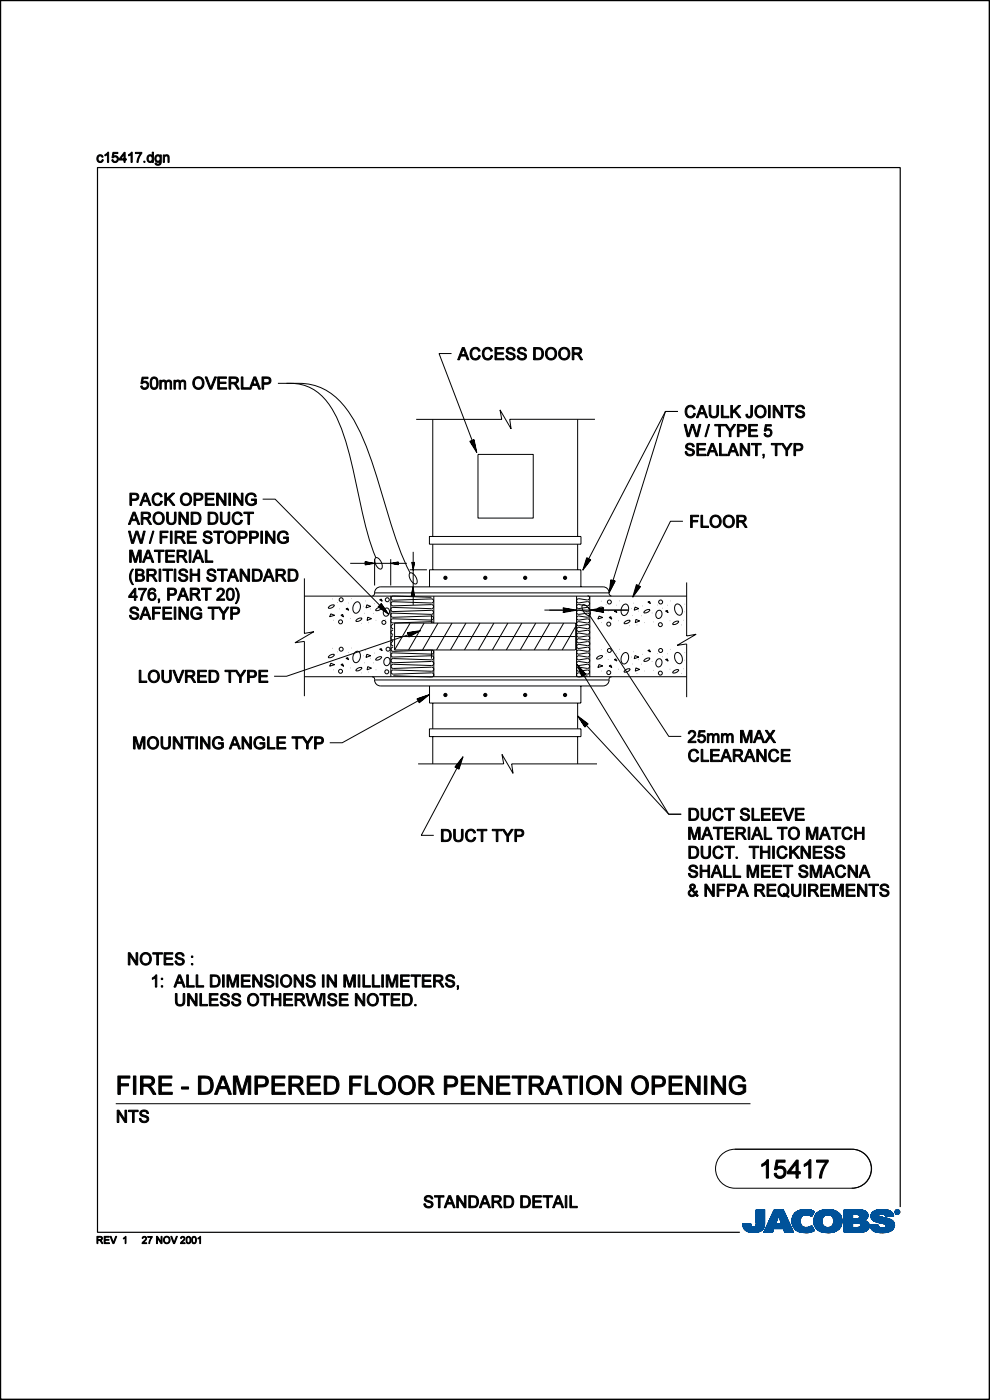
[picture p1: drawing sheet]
<svg xmlns="http://www.w3.org/2000/svg" width="210mm" height="297mm" viewBox="0 0 210 297" stroke-linecap="round" stroke-linejoin="round" font-family="sans-serif">
<path d="M191 256.1v-220.6h-170.3v225.9h136.2M.1 296.6v.3h209.7v-296.8h-209.7v296.8" fill="none" stroke="#000" stroke-width=".25"/>
<g fill="none" stroke="#000" stroke-width=".21">
<path d="M.1 .1h209.8v296.7h-209.8zM95.8 75h-2.7l8 21M59 81.3h1a10.3 10.3 0 0 1 10 4.7 38.6 38.6 0 0 1 4.8 13.4 158.5 158.5 0 0 0 4.2 17.1l.7 1.8M60.8 81.3h1a12.6 12.6 0 0 1 12.3 6.3 62.5 62.5 0 0 1 6.8 16.7 99.3 99.3 0 0 0 6.1 17.3M88.3 89h18.1l-.3-2 2.3 4-.3-2M91.8 89v24.8M100.6 93.3l-.9 .3 1.4 2.4-.5-2.7-.8 .4 1.1 1.7-.4-2-.5 .3 .7 1.3-.3-1.4-.3 .2 .4 .7-.1-.8-.2 .2 .2 .2-.3-.7M101.4 96.4h11.7v13.5h-11.7zM108.1 89h18.1M122.5 89v24.8M55.7 105.9h2.7l22.6 23-.2-.2 .1-.1 .4 .6-.7-.5 .3-.3 .8 1.2-1.2-.9 .4-.5 1.2 1.7-1.7-1.2 .5-.6 1.6 2.3-2.3-1.7 .7-.6M74.3 119.5h12"/>
<path d="M77.5 119.2v.6l2-.3-2-.3v.6l1.5-.3-1.5-.3 .1 .5 1-.2-1-.2 .1 .3 .6-.1h-.8M79.5 118.6v5.6M79.7 118.3a1.69 1.69 0 0 1 1.2 2.4 1.69 1.69 0 0 1-1.2-2.4zM82.9 118.6v5.6M84.1 119.5l.2 .1-.5-.1 .5-.1v.3l-.8-.2 .9-.1 .1 .3-1.3-.2 1.3-.2v.5l-1.6-.3 1.6-.3-.1 .3M87.6 119.4l-.3-.1 .3 1.6 .3-1.6h-.5l.3 1.2 .2-1.2-.4 .1 .2 .8 .1-.8-.2 .1v.5l.1-.5-.1 .2M87.6 117.1v11.2M91.1 113.8h32.1v1.6h-32.1zM91.8 115.4v5.5M122.5 115.4v5.5M125.3 118.8l-.8-.5-.9 2.7 1.7-2.2-.8-.4-.6 2.1 1.3-1.7-.6-.2-.5 1.4 .9-1.1-.4-.2-.2 .8 .4-.6h-.2v.3l16.6-31.9h2.6h-2.6l-11.4 36.5v-.3h.3l-.4 .7 .1-.8 .4 .1-.6 1.2 .2-1.4h.6l-1 1.9 .3-2.1 .8 .2-1.3 2.5 .4-2.8 .9 .3M144.9 110.6h-2.7l-7.1 14.3 .1-.3h.2l-.5 .7 .3-.9 .4 .2-.9 1.1 .4-1.4 .7 .2-1.3 1.7 .6-2 .8 .2"/>
<path d="M64.6 122.7v11.7l2-.4-4 2.4 2-.3v11.6M64.6 126.5h81.1M69.9 139.1a.94 .94 0 0 1 1-.2 1.01 1.01 0 0 1-1.2 .6zM69.9 128.6a.94 .94 0 0 1 1-.2 1.01 1.01 0 0 1-1.2 .6zM70.2 130.2l.8 .3-1.1 .3zM70.6 137.5h.1M70.6 127.1h.1M70.7 131.6h.1M71.6 138.3h.1M71.6 127.8h.1M72.1 139.6h.1M72.1 129.2h.1"/>
<path d="M72.3 130.5l.4-.2 .2 .6zM73.4 139.7l.3-.2 .3 .4zM73.9 138.4h.1M73.9 127.9h.1M74 129.4l-.3-.4-.3 .2 .6 .3M74.3 131.2h.1M74.5 137.5h.1M74.5 127h.1M75.3 138.4l.6-.2a1.37 1.37 0 0 1 .5 1.3 1.37 1.37 0 0 1-1 1.1 1.41 1.41 0 0 1-.1-2.2zM75.3 127.9l.6-.2a1.37 1.37 0 0 1 .5 1.4 1.37 1.37 0 0 1-1 1 1.41 1.41 0 0 1-.1-2.2zM75.7 131.4a.94 .94 0 0 1 1.1-.2 1.01 1.01 0 0 1-1.3 .6zM76.6 132.3h.1"/>
<path d="M77.1 139.1h.1M77.1 128.6h.1M77.2 130.1h.1M77.5 138h.1M77.5 127.5h.1M78 130.9l.8 .4-.9 .3zM78.2 132.1h.1M78.5 139.7h.1M78.5 129.2h.1M78.6 139.1l-.8-.3-.2 .7 1-.4M78.6 128.6l-.8-.3-.2 .7 1-.4M79.2 130.1h.1"/>
<path d="M79.3 138.5h.1M79.3 128.1h.1M79.4 125.8h49.8M79.5 125.8l-.2 .4-.3 .3M79.7 131.6h.1M79.9 139.6a.94 .94 0 0 1 1-.2 1.01 1.01 0 0 1-1.2 .6zM79.9 129.1a.94 .94 0 0 1 1-.2 1.01 1.01 0 0 1-1.2 .6zM80.5 137.7l.4-.1 .2 .4zM80.5 127.2l.4-.1 .2 .5zM81.4 129.6h.1M81.6 129.1a.65 .65 0 0 1 .9 .1 .65 .65 0 0 1 .1 .8 .68 .68 0 0 1-.8 .7 .68 .68 0 0 1-.5-1zM81.8 139.6a.65 .65 0 0 1 .8 .1 .65 .65 0 0 1 .1 .8 .68 .68 0 0 1-.8 .7 .68 .68 0 0 1-.5-1z"/>
<path d="M81.8 131.5h.1M82.6 138.4h.1M82.6 127.9h.1M82.9 126.4v17.2M83.3 130.1a.44 .44 0 0 0-.4 .4 .44 .44 0 0 0 .4 .4l8.2-.2a.43 .43 0 0 1 .5 .4 .43 .43 0 0 1-.5 .4M83.3 130.1l8.1 .2M83.4 133.7a.44 .44 0 0 0-.5 .4 .44 .44 0 0 0 .5 .5M83.4 134.9a.44 .44 0 0 0-.5 .4 .44 .44 0 0 0 .5 .5M83.4 136.1a.44 .44 0 0 0-.5 .4 .44 .44 0 0 0 .5 .5M83.4 137.3a.44 .44 0 0 0-.5 .4 .44 .44 0 0 0 .5 .5l8.1-.3M83.4 132.5a.44 .44 0 0 0-.4 .4 .44 .44 0 0 0 .4 .5M83.7 137.9v-5.7h38.4v5.7"/>
<path d="M83.7 137.9h38.4M83.7 135h38.4M86.4 134.2l.3 .9 2.5-1.3-2.8 .4 .4 .8 1.8-1-2.1 .3 .4 .5 1.3-.7-1.4 .2 .1 .4 .8-.4-.8 .1 .1 .2 .3-.2-26.5 9.1h-2.7M86.9 120.9h3.7M87 121.6a1.69 1.69 0 0 1 1.3 2.3 1.69 1.69 0 0 1-1.3-2.3zM87 132.2l-3.3 5.7M87.2 126.5h.7l-.3-2-.4 2 .6-.1-.2-1.5-.3 1.5 .4-.1-.1-1-.2 1h.3l-.1-.6v.8M90 132.2l-3.3 5.7M91.1 124.5v-3.6h32.1v3.6M91.4 129.1l-8.1-.3a.44 .44 0 0 0-.4 .5 .44 .44 0 0 0 .4 .4M91.4 131.5l-8.1-.2a.44 .44 0 0 0-.4 .4 .44 .44 0 0 0 .4 .5l8.2-.3 .4 .3M91.5 129.5a.44 .44 0 0 1 .5 .4 .44 .44 0 0 1-.5 .4"/>
<path d="M91.5 129.5l-8.1 .2M91.5 127a.45 .45 0 0 1 .5 .5 .45 .45 0 0 1-.5 .4l-8.1-.3a.44 .44 0 0 0-.5 .5 .44 .44 0 0 0 .5 .4l8.1-.2M91.5 128.2a.44 .44 0 0 1 .5 .5 .44 .44 0 0 1-.5 .4M91.5 139.1l-8.1 .3M91.5 139.1a.44 .44 0 0 1 .5 .4 .44 .44 0 0 1-.5 .5l-8.1-.3a.44 .44 0 0 0-.5 .4 .44 .44 0 0 0 .5 .5l8.1-.3M91.5 137.9a.44 .44 0 0 1 .5 .4 .44 .44 0 0 1-.5 .5l-8.1-.3a.44 .44 0 0 0-.5 .4 .44 .44 0 0 0 .5 .5M91.5 126.7l-8.1-.3a.44 .44 0 0 0-.4 .5 .44 .44 0 0 0 .4 .4l8.1-.2M91.5 130.5v1.7M91.5 137.9v1.8M92 126.5v5.7M92 137.9v5.7M92.9 132.2l-3.3 5.7"/>
<path d="M95.9 132.2l-3.3 5.7M98.8 132.2l-3.2 5.7M101.8 132.2l-3.3 5.7M104.8 132.2l-3.3 5.7M107.7 132.2l-3.3 5.7M110.7 132.2l-3.3 5.7M113.6 132.2l-3.2 5.7M115.5 129.4h17.7M116.6 132.2l-3.3 5.7M119.6 129.4l-.2 .6 2.9-.6-2.9-.5 .1 .9 2.2-.4-2.2-.4 .2 .7 1.4-.3-1.4-.2v.4l.9-.2-.8-.1 .1 .2 .3-.1M119.6 132.2l-3.3 5.7M122.1 132.9l-2.8 5"/>
<path d="M122.3 126.5v17.1M122.8 133.1a.44 .44 0 0 0-.5 .4 .44 .44 0 0 0 .5 .5l1.9-.3M122.8 134.3a.44 .44 0 0 0-.5 .4 .44 .44 0 0 0 .5 .5l1.9-.3M122.8 129.1l1.8-.3a.45 .45 0 0 1 .5 .5 .45 .45 0 0 1-.5 .4l-1.8-.2a.44 .44 0 0 0-.5 .4 .44 .44 0 0 0 .5 .4M122.8 131.5l1.8-.2a.45 .45 0 0 1 .5 .4 .45 .45 0 0 1-.5 .5l-1.8-.3a.44 .44 0 0 0-.5 .4 .44 .44 0 0 0 .5 .5M122.8 137.9a.44 .44 0 0 0-.5 .4 .44 .44 0 0 0 .5 .5l1.8-.3a.44 .44 0 0 1 .5 .4 .44 .44 0 0 1-.5 .5M122.8 137.9l1.9 .3M123.6 128.3a1.69 1.69 0 0 1 1.5 2.2 1.69 1.69 0 0 1-1.5-2.2zM124.6 130.1a.44 .44 0 0 1 .5 .4 .44 .44 0 0 1-.5 .4l-1.8-.2a.43 .43 0 0 0-.5 .4 .43 .43 0 0 0 .5 .4M124.6 126.4a.44 .44 0 0 1 .5 .4 .44 .44 0 0 1-.5 .5l-1.8-.3a.45 .45 0 0 0-.5 .5 .45 .45 0 0 0 .5 .4M124.6 127.6a.44 .44 0 0 1 .5 .5 .44 .44 0 0 1-.5 .4l-1.8-.3a.43 .43 0 0 0-.5 .5 .43 .43 0 0 0 .5 .4M124.6 135.8l-1.8-.3a.44 .44 0 0 0-.5 .4 .44 .44 0 0 0 .5 .5l1.9-.3"/>
<path d="M124.6 130.1l-1.8 .2M124.6 127.6l-1.8 .3M124.6 132.5a.44 .44 0 0 1 .5 .4 .44 .44 0 0 1-.5 .5l-1.8-.3M124.6 133.7a.44 .44 0 0 1 .5 .4 .44 .44 0 0 1-.5 .5l-1.8-.3M124.6 134.9a.44 .44 0 0 1 .5 .4 .44 .44 0 0 1-.5 .5M124.7 139.4l-1.9-.3a.44 .44 0 0 0-.5 .4 .44 .44 0 0 0 .5 .5l1.8-.3a.44 .44 0 0 1 .5 .4 .44 .44 0 0 1-.5 .5M124.7 132.5l-1.9 .3M124.7 136.1a.44 .44 0 0 1 .4 .4 .44 .44 0 0 1-.4 .5l-1.9-.3a.44 .44 0 0 0-.5 .4 .44 .44 0 0 0 .5 .5l1.8-.3a.44 .44 0 0 1 .5 .4 .44 .44 0 0 1-.5 .5M125.1 130.5l16.8 25.7h2.6M125.1 126.5v17.1M126.8 139.4a.94 .94 0 0 1 1-.2 1.01 1.01 0 0 1-1.2 .5zM126.8 129.1a.94 .94 0 0 1 1-.2 1.01 1.01 0 0 1-1.2 .6z"/>
<path d="M127.1 130.7l.8 .3-1.1 .3zM127.3 129.4h.3l.1 .2-.8-.2 .9-.1v.4l-1.5-.3 1.5-.2 .2 .6-2.2-.4 2.2-.3 .1 .8-2.9-.5 2.9-.5-.2 .5M127.5 137.8h.1M127.5 127.5h.1M127.6 132.1h.1M127.9 124.5a1.31 1.31 0 0 1 1.3 1.5l.5 .5M127.9 124.5h-47.2a1.28 1.28 0 0 0-1.2 1.3M128.5 138.6h.1M128.5 128.3h.1M129 139.9h.1M129 129.6h.1M129.2 131l.4-.2 .2 .5z"/>
<path d="M130.3 139.9l.3-.1 .3 .4zM130.8 138.7h.1M130.8 128.4h.1M130.9 129.9l-.3-.4-.3 .2 .6 .3M131.2 131.7h.1M131.4 137.8h.1M131.4 127.5h.1M132.2 138.7l.6-.3a1.37 1.37 0 0 1 .5 1.4 1.37 1.37 0 0 1-1 1.1 1.41 1.41 0 0 1-.1-2.2zM132.2 128.4l.6-.2a1.37 1.37 0 0 1 .5 1.3 1.37 1.37 0 0 1-1 1.1 1.41 1.41 0 0 1-.1-2.2zM132.6 131.9a.94 .94 0 0 1 1-.2 1.01 1.01 0 0 1-1.2 .5zM133.5 132.7h.1M134 139.4h.1"/>
<path d="M134 129.1h.1M134.1 130.6h.1M134.3 138.3h.1M134.3 128h.1M134.9 131.4l.8 .3-.9 .4zM135 124l.9 .4-1.7 2.3zM135.1 132.6h.1M135.4 139.9h.1M135.4 129.7h.1M135.5 139.4l-.8-.3-.2 .6 1-.3M135.5 129.1l-.8-.3-.2 .6 1-.3M136.1 130.6h.1"/>
<path d="M136.2 138.8h.1M136.2 128.5h.1M136.6 132.1h.1M136.8 139.9a.94 .94 0 0 1 1-.2 1.01 1.01 0 0 1-1.2 .5zM136.8 129.6a.94 .94 0 0 1 1-.2 1.01 1.01 0 0 1-1.2 .6zM137.4 138l.4-.1 .2 .4zM137.4 127.7l.4-.1 .2 .4zM138.3 130h.1M138.7 131.9h.1M139.4 139.9a.65 .65 0 0 1 .9 0 .65 .65 0 0 1 .1 .8 .68 .68 0 0 1-.8 .8 .68 .68 0 0 1-.5-1zM139.4 129.6a.65 .65 0 0 1 .9 .1 .65 .65 0 0 1 .1 .8 .68 .68 0 0 1-.8 .7 .68 .68 0 0 1-.5-1zM139.5 138.6h.1"/>
<path d="M139.5 128.4h.1M140.6 139.3h.1M140.6 129h.1M141.6 138.7h.1M141.6 128.4h.1M141.7 130l-.2-.5-.3 .1 .6 .4M142.1 131.7h.1M142.2 137.8h.1M142.2 127.5h.1M142.9 132.1a.94 .94 0 0 1 1-.3 1.01 1.01 0 0 1-1.2 .6zM143.3 138.6l.2-.2a1.37 1.37 0 0 1 1.2 1 1.37 1.37 0 0 1-.4 1.4 1.41 1.41 0 0 1-1-2.2zM143.3 128.3l.2-.2a1.37 1.37 0 0 1 1.2 1 1.37 1.37 0 0 1-.4 1.4 1.41 1.41 0 0 1-1-2.2z"/>
<path d="M144.5 132.6h.1M145 131.6h.1M145.2 129.8h.1M145.3 138.5h.1M145.3 128.2h.1M145.7 123.6v11.3l2-.3-4.1 2.3 2.1-.3v11.3M64.6 143.6h81.1M70.2 140.7l.8 .3-1.1 .3zM70.7 142.1h.1M72.9 141.4l-.2-.6-.4 .2 .6 .4M74.3 141.7h.1M75.7 141.9a.94 .94 0 0 1 1.1-.2 1.01 1.01 0 0 1-1.3 .6z"/>
<path d="M76.6 142.7h.1M77.2 140.6h.1M78 141.4l.8 .3-.9 .4zM78.2 142.6h.1M78.9 143.6a.46 .46 0 0 1 .5 .6M79.2 140.6h.1M79.7 142.1h.1M81.4 140.1h.1M81.8 141.9h.1M88.5 148.2l.4 .9 2.2-1.8-2.6 .9 .4 .7 1.7-1.3-2 .7 .4 .5 1.1-1-1.3 .5 .2 .4 .7-.6-.8 .3 .2 .1 .2-.2-16.7 9.3h-2.7M91.1 154.6h32.1v1.7h-32.1zM91.1 145.5v3.6h32.1v-3.6"/>
<path d="M91.5 140.3a.44 .44 0 0 1 .5 .5 .44 .44 0 0 1-.5 .4M91.5 141.2l-8.1-.3a.45 .45 0 0 0-.4 .5 .45 .45 0 0 0 .4 .4l8.1-.3a.44 .44 0 0 1 .5 .5 .44 .44 0 0 1-.5 .4l-8.1-.3a.44 .44 0 0 0-.4 .5 .44 .44 0 0 0 .4 .4l8.1-.3a.44 .44 0 0 1 .5 .5 .44 .44 0 0 1-.5 .4l-8.1-.2M91.8 149.1v5.5M91.8 156.3v5.8M122.5 149.1v5.5M122.5 156.3v5.8M122.8 141.2l1.8-.3a.44 .44 0 0 1 .5 .5 .44 .44 0 0 1-.5 .4l-1.8-.3M122.8 140.3a.44 .44 0 0 0-.5 .5 .44 .44 0 0 0 .5 .4M122.8 141.5a.44 .44 0 0 0-.5 .5 .44 .44 0 0 0 .5 .4l1.8-.3a.44 .44 0 0 1 .5 .5 .44 .44 0 0 1-.5 .4l-1.8-.3M122.8 142.7a.44 .44 0 0 0-.5 .5 .44 .44 0 0 0 .5 .4l1.8-.2M122.8 140.3l1.9 .3M123.4 143.5l.9-.5-1.9-2.1 1 2.6 .7-.5-1.4-1.6 .8 2 .4-.4-.9-1.1 .5 1.3 .3-.2-.6-.7 .3 .7 .2-.1-.2-.2 18.4 30h2.6h-2.6l-18-19.3 .3 .1-.1 .2-.5-.6 .7 .5-.3 .3-.7-1.2 1.1 .9-.3 .5-1.2-1.8 1.7 1.3-.6 .6-1.5-2.3 2.3 1.7-.8 .6"/>
<path d="M127.1 141l.8 .3-1.1 .3zM127.6 142.4h.1M129.2 144.2a1.28 1.28 0 0 1-1.3 1.3M129.2 141.3l.4-.2 .2 .5zM129.2 144.2h-49.7a1.28 1.28 0 0 0 1.2 1.3h47.2M129.7 143.6a.46 .46 0 0 0-.5 .6M131.2 142h.1M132.6 142.2a.94 .94 0 0 1 1-.3 1.01 1.01 0 0 1-1.2 .6zM133.5 143h.1M134.1 140.9h.1M134.9 141.7l.8 .3-.9 .4zM135.1 142.9h.1"/>
<path d="M136.1 140.9h.1M136.6 142.4h.1M138.3 140.3h.1M138.7 142.2h.1M141.7 140.3l-.2-.5-.3 .1 .6 .4M142.1 142h.1M142.9 142.4a.94 .94 0 0 1 1-.3 1.01 1.01 0 0 1-1.2 .6zM144.5 142.9h.1M145 141.9h.1M145.2 140.1h.1M88.7 162.1h18.1l-.3-2.1 2.3 4.1-.3-2h18.1M96.5 162.7l.9 .5 .8-2.7-1.7 2.2 .8 .3 .6-2-1.3 1.7 .6 .2 .5-1.4-.9 1.1 .4 .2 .3-.9-.5 .7h.2l.1-.3-7.9 14.9h2.6"/>
<path d="M24.6 234.1h134.6M155.9 243.8h24.8a4.1 4.1 0 0 1 4.2 4.1 4.1 4.1 0 0 1-4.2 4.2h-24.8a4.1 4.1 0 0 1-4.1-4.2 4.1 4.1 0 0 1 4.1-4.1M180.7 243.8a4.1 4.1 0 0 1 4.1 4.1 4.1 4.1 0 0 1-4.1 4.2"/>
<circle cx="72.2" cy="131.9" r=".42"/>
<circle cx="72.4" cy="137.7" r=".42"/>
<circle cx="72.4" cy="127.2" r=".42"/>
<circle cx="81.4" cy="132" r=".42"/>
<circle cx="82.2" cy="127.2" r=".42"/>
<circle cx="82.3" cy="137.7" r=".42"/>
<circle cx="94.5" cy="122.6" r=".11"/>
<circle cx="94.5" cy="122.6" r=".34"/>
<circle cx="94.5" cy="122.6" r=".23"/>
<circle cx="102.9" cy="122.6" r=".11"/>
<circle cx="102.9" cy="122.6" r=".23"/>
<circle cx="102.9" cy="122.6" r=".34"/>
<circle cx="111.4" cy="122.6" r=".34"/>
<circle cx="111.4" cy="122.6" r=".11"/>
<circle cx="111.4" cy="122.6" r=".23"/>
<circle cx="119.9" cy="122.6" r=".23"/>
<circle cx="119.9" cy="122.6" r=".34"/>
<circle cx="119.9" cy="122.6" r=".11"/>
<circle cx="129.1" cy="132.4" r=".42"/>
<circle cx="129.3" cy="127.7" r=".42"/>
<circle cx="129.3" cy="138" r=".42"/>
<circle cx="140.1" cy="132.5" r=".42"/>
<circle cx="140.1" cy="127.7" r=".42"/>
<circle cx="140.1" cy="138" r=".42"/>
<circle cx="72.2" cy="142.4" r=".42"/>
<circle cx="82" cy="142.5" r=".42"/>
<circle cx="94.5" cy="147.4" r=".11"/>
<circle cx="94.5" cy="147.4" r=".23"/>
<circle cx="94.5" cy="147.4" r=".34"/>
<circle cx="102.9" cy="147.4" r=".11"/>
<circle cx="102.9" cy="147.4" r=".23"/>
<circle cx="102.9" cy="147.4" r=".34"/>
<circle cx="111.4" cy="147.4" r=".34"/>
<circle cx="111.4" cy="147.4" r=".11"/>
<circle cx="111.4" cy="147.4" r=".23"/>
<circle cx="119.9" cy="147.4" r=".23"/>
<circle cx="119.9" cy="147.4" r=".34"/>
<circle cx="119.9" cy="147.4" r=".11"/>
<circle cx="129.1" cy="142.7" r=".42"/>
<circle cx="140.1" cy="142.8" r=".42"/>
</g>
<g fill="#000" stroke="#000" stroke-width=".21">
<path d="M20.7 33l.4-.2 .4 .1 .4 .4-.3 .1-.1-.3a.53 .53 0 0 0-.7 .6 .53 .53 0 0 0 .7 .4l.2-.2h.2a.73 .73 0 0 1-.9 .5 .73 .73 0 0 1-.4-1z" fill-rule="evenodd"/>
<path d="M22.3 32.8l.7-.5v2.1h-.2v-1.6l-.5 .3z" fill-rule="evenodd"/>
<path d="M24 32.3h1v.3h-.8l-.1 .6a.71 .71 0 0 1 1 .3 .71 .71 0 0 1-.5 1 .71 .71 0 0 1-.9-.6h.3a.47 .47 0 0 0 .7 .2 .47 .47 0 0 0 0-.7 .47 .47 0 0 0-.7 .1l-.2-.1z" fill-rule="evenodd"/>
<path d="M26.3 32.3h.2v1.4h.3v.2h-.3v.5h-.2v-.5h-1v-.2zM26.3 32.8l-.7 .9h.7z" fill-rule="evenodd"/>
<path d="M27.3 32.8l.7-.5v2.1h-.2v-1.6l-.5 .3z" fill-rule="evenodd"/>
<path d="M28.7 32.3h1.4l-.6 1.2-.2 .9h-.3l.2-.6 .6-1.2h-1.1z" fill-rule="evenodd"/>
<path d="M30.5 34.2h.3v.2h-.3z" fill-rule="evenodd"/>
<path d="M31.4 33.1l.5-.3 .4 .3v-.8h.2v2.1h-.2v-.2a.68 .68 0 0 1-.9 .1 .68 .68 0 0 1-.2-.9zM31.5 33.2a.54 .54 0 0 0-.1 .8 .54 .54 0 0 0 .8 .1 .54 .54 0 0 0 .1-.8 .54 .54 0 0 0-.8-.1z" fill-rule="evenodd"/>
<path d="M33 33.1l.3-.3 .7 .2v-.1h.2v1.3a.69 .69 0 0 1-.5 .8 .69 .69 0 0 1-.8-.4h.2a.47 .47 0 0 0 .8 0l.1-.4a.73 .73 0 0 1-1 0 .73 .73 0 0 1-.1-1zM33.2 33.2a.53 .53 0 0 0-.1 .7 .53 .53 0 0 0 .7 .2 .53 .53 0 0 0 .1-.8 .53 .53 0 0 0-.7-.1z" fill-rule="evenodd"/>
<path d="M34.6 32.9h.3v.2a.54 .54 0 0 1 .6-.2 .54 .54 0 0 1 .4 .6v.9h-.3v-1.2a.4 .4 0 0 0-.5-.1 .4 .4 0 0 0-.2 .5v.8h-.3z" fill-rule="evenodd"/>
<path d="M98.1 73.7h.4l1 2.6h-.4l-.3-.8h-1.1l-.2 .8h-.4zM98.3 74l-.5 1.2h.9z" fill-rule="evenodd"/>
<path d="M100 74a1.05 1.05 0 0 1 1.8 .4l-.3 .1a.76 .76 0 0 0-1-.5 .76 .76 0 0 0-.4 1 .78 .78 0 0 0 .5 1 .78 .78 0 0 0 .9-.6l.4 .1a1.13 1.13 0 0 1-1.3 .9 1.13 1.13 0 0 1-.9-1.4z" fill-rule="evenodd"/>
<path d="M102.6 74a1.05 1.05 0 0 1 1.8 .4l-.3 .1a.76 .76 0 0 0-1-.5 .76 .76 0 0 0-.5 1 .78 .78 0 0 0 .6 1 .78 .78 0 0 0 .9-.6l.4 .1a1.13 1.13 0 0 1-1.4 .9 1.13 1.13 0 0 1-.8-1.4z" fill-rule="evenodd"/>
<path d="M105 73.7h1.8v.3h-1.5v.8h1.4v.3h-1.4v.9h1.6v.3h-1.9z" fill-rule="evenodd"/>
<path d="M107.6 73.9a1.01 1.01 0 0 1 1.6 .5h-.3a.54 .54 0 0 0-.6-.5 .54 .54 0 0 0-.5 .7l1.1 .4a.81 .81 0 0 1 .3 1.1 .81 .81 0 0 1-1.1 .3l-.7-.4-.1-.5h.3a.62 .62 0 0 0 .7 .6 .62 .62 0 0 0 .6-.7l-.9-.3a.66 .66 0 0 1-.6-.5 .66 .66 0 0 1 .2-.7z" fill-rule="evenodd"/>
<path d="M110 73.9a1.01 1.01 0 0 1 1.6 .5h-.3a.54 .54 0 0 0-.6-.5 .54 .54 0 0 0-.5 .7l1.1 .4a.81 .81 0 0 1 .3 1.1 .81 .81 0 0 1-1.1 .3l-.7-.4-.1-.5h.3a.62 .62 0 0 0 .7 .6 .62 .62 0 0 0 .6-.7l-.9-.3a.66 .66 0 0 1-.6-.5 .66 .66 0 0 1 .2-.7z" fill-rule="evenodd"/>
<path d="M113.2 73.7a1.74 1.74 0 0 1 1.9 .5 1.33 1.33 0 0 1 .2 1.3 1.33 1.33 0 0 1-1.2 .8h-.9zM113.5 74v2a1.06 1.06 0 0 0 1.5-1 1.06 1.06 0 0 0-1.5-1z" fill-rule="evenodd"/>
<path d="M116 74a1.28 1.28 0 0 1 1.8 0 1.28 1.28 0 0 1 .1 1.7 1.25 1.25 0 0 1-1.7 .5 1.25 1.25 0 0 1-.4-1.7zM116.3 74.2a1.01 1.01 0 0 0-.2 1.3 1.01 1.01 0 0 0 1.3 .4 1 1 0 0 0 .3-1.4 1 1 0 0 0-1.4-.3z" fill-rule="evenodd"/>
<path d="M118.8 74a1.28 1.28 0 0 1 1.8 0 1.28 1.28 0 0 1 .1 1.7 1.25 1.25 0 0 1-1.7 .5 1.25 1.25 0 0 1-.4-1.7zM119.1 74.2a1.01 1.01 0 0 0-.2 1.3 1.01 1.01 0 0 0 1.3 .4 1 1 0 0 0 .3-1.4 1 1 0 0 0-1.4-.3z" fill-rule="evenodd"/>
<path d="M121.4 73.7a2.47 2.47 0 0 1 1.8 .2l.2 .3a.7 .7 0 0 1-.7 .9l.9 1.2h-.4l-.6-.9-.5-.2h-.4v1.1h-.3zM121.7 74v.9h.7a.44 .44 0 0 0 .6-.4 .44 .44 0 0 0-.5-.5z" fill-rule="evenodd"/>
<path d="M30.1 80h1.3v.3h-1l-.1 .7a.85 .85 0 0 1 1.2 .4 .85 .85 0 0 1-.6 1.2 .85 .85 0 0 1-1.1-.7h.3a.56 .56 0 0 0 .9 .3 .56 .56 0 0 0 .1-.9 .56 .56 0 0 0-.9 .1h-.3z" fill-rule="evenodd"/>
<path d="M32.2 80.1a.93 .93 0 0 1 1.1 .1 .93 .93 0 0 1 .2 1.1 .93 .93 0 0 1-.2 1.1 .93 .93 0 0 1-1.1 .1 2 2 0 0 1 0-2.4zM32.3 80.4a1.84 1.84 0 0 0 .2 1.9 .68 .68 0 0 0 .7-.3 .68 .68 0 0 0 0-.7 .69 .69 0 0 0 0-.7 .69 .69 0 0 0-.7-.3z" fill-rule="evenodd"/>
<path d="M33.9 80.7h.3v.2a.58 .58 0 0 1 .5-.3 .58 .58 0 0 1 .5 .4 .6 .6 0 0 1 .7-.4 .6 .6 0 0 1 .5 .7v1.3h-.3v-1.5l-.3-.2a.46 .46 0 0 0-.5 .6v1.1h-.3v-1.3a.43 .43 0 0 0-.6-.4 .43 .43 0 0 0-.2 .7v1h-.3z" fill-rule="evenodd"/>
<path d="M36.9 80.7h.3v.2a.58 .58 0 0 1 .5-.3 .58 .58 0 0 1 .5 .4 .6 .6 0 0 1 .7-.4 .6 .6 0 0 1 .5 .7v1.3h-.3v-1.5l-.3-.2a.47 .47 0 0 0-.5 .6v1.1h-.3v-1.3a.43 .43 0 0 0-.6-.4 .43 .43 0 0 0-.2 .7v1h-.3z" fill-rule="evenodd"/>
<path d="M41.2 80.3a1.28 1.28 0 0 1 1.8 0 1.28 1.28 0 0 1 .1 1.7 1.25 1.25 0 0 1-1.7 .4 1.25 1.25 0 0 1-.4-1.7zM41.5 80.5a1.01 1.01 0 0 0-.2 1.3 1.01 1.01 0 0 0 1.3 .4 1 1 0 0 0 .3-1.4 1 1 0 0 0-1.4-.3z" fill-rule="evenodd"/>
<path d="M43.5 80h.4l.8 2.2 .8-2.2h.4l-1 2.6h-.4z" fill-rule="evenodd"/>
<path d="M46.2 80h1.8v.3h-1.5v.8h1.4v.3h-1.4v.9h1.6v.3h-1.9z" fill-rule="evenodd"/>
<path d="M48.6 80a2.47 2.47 0 0 1 1.8 .1l.2 .4a.7 .7 0 0 1-.7 .9l.9 1.2h-.4l-.6-.9-.5-.3h-.4v1.2h-.3zM48.9 80.3v.8h.7a.44 .44 0 0 0 .6-.4 .44 .44 0 0 0-.5-.4z" fill-rule="evenodd"/>
<path d="M51.2 80h.3v2.3h1.3v.3h-1.6z" fill-rule="evenodd"/>
<path d="M53.8 80h.5l.9 2.6h-.3l-.3-.8h-1.1l-.3 .8h-.3zM54.1 80.3l-.5 1.2h.9z" fill-rule="evenodd"/>
<path d="M55.6 80h.9a.79 .79 0 0 1 1 .7 .79 .79 0 0 1-.9 .8h-.7v1.1h-.3zM55.9 80.3v.9h.7a.49 .49 0 0 0 .5-.3 .49 .49 0 0 0-.2-.6z" fill-rule="evenodd"/>
<path d="M145.7 94.2a1.01 1.01 0 0 1 1.6 .6h-.4a.54 .54 0 0 0-.6-.5 .54 .54 0 0 0-.4 .6l1 .4a.81 .81 0 0 1 .3 1.1 .81 .81 0 0 1-1.1 .3l-.6-.4-.2-.5h.4a.62 .62 0 0 0 .6 .7 .62 .62 0 0 0 .6-.7l-.9-.4a.66 .66 0 0 1-.6-.5 .66 .66 0 0 1 .3-.7z" fill-rule="evenodd"/>
<path d="M145.1 90h.4l.5 2.3 .7-2.3h.4l.7 2.3 .5-2.3h.4l-.7 2.6h-.4l-.7-2.2-.7 2.2h-.4z" fill-rule="evenodd"/>
<path d="M145.6 86.3a1.05 1.05 0 0 1 1.9 .4l-.4 .1a.76 .76 0 0 0-.9-.5 .76 .76 0 0 0-.5 1 .78 .78 0 0 0 .5 1 .78 .78 0 0 0 1-.6l.3 .1a1.13 1.13 0 0 1-1.3 .9 1.13 1.13 0 0 1-.9-1.4z" fill-rule="evenodd"/>
<path d="M148.7 86h.4l1 2.6h-.4l-.3-.8h-1l-.3 .8h-.4zM148.9 86.3l-.4 1.2h.8z" fill-rule="evenodd"/>
<path d="M147.8 94.1h1.9v.3h-1.5v.8h1.4v.3h-1.4v.9h1.5v.3h-1.9z" fill-rule="evenodd"/>
<path d="M150.3 90h.2l-.7 2.6h-.3z" fill-rule="evenodd"/>
<path d="M150.9 94.1h.4l1 2.6h-.4l-.3-.8h-1l-.3 .8h-.4zM151.1 94.4l-.4 1.2h.8z" fill-rule="evenodd"/>
<path d="M150.4 86h.4v1.5a.67 .67 0 0 0 .6 .9 .67 .67 0 0 0 .7-.9v-1.5h.3v1.5a1.01 1.01 0 0 1-1 1.2 1.01 1.01 0 0 1-1-1.2z" fill-rule="evenodd"/>
<path d="M151.6 90h2.1v.3h-.9v2.3h-.3v-2.3h-.9z" fill-rule="evenodd"/>
<path d="M152.6 94.1h.4v2.3h1.2v.3h-1.6z" fill-rule="evenodd"/>
<path d="M153 86h.4v2.3h1.2v.3h-1.6z" fill-rule="evenodd"/>
<path d="M155.3 94.1h.4l1 2.6h-.4l-.3-.8h-1l-.3 .8h-.4zM155.5 94.4l-.4 1.2h.8z" fill-rule="evenodd"/>
<path d="M153.7 90h.4l.8 1.2 .8-1.2h.4l-1 1.5v1.1h-.4v-1.1z" fill-rule="evenodd"/>
<path d="M155 86h.4v1.2l1.2-1.2h.5l-1.1 1.1 1.2 1.5h-.5l-.9-1.3-.4 .4v.9h-.4z" fill-rule="evenodd"/>
<path d="M156.4 90h.9a.79 .79 0 0 1 1 .8 .79 .79 0 0 1-.9 .8h-.6v1h-.4zM156.8 90.3v1h.6a.49 .49 0 0 0 .5-.3 .49 .49 0 0 0-.2-.6z" fill-rule="evenodd"/>
<path d="M157 94.1h.4l1.3 2v-2h.3v2.6h-.4l-1.2-2v2h-.4z" fill-rule="evenodd"/>
<path d="M159.3 86h.3v1.8a.71 .71 0 0 1-.6 .9 .71 .71 0 0 1-.8-.8h.4l.2 .4 .4-.1z" fill-rule="evenodd"/>
<path d="M158.8 90h1.9v.3h-1.5v.8h1.4v.3h-1.4v.9h1.5v.3h-1.9z" fill-rule="evenodd"/>
<path d="M160.4 86.3a1.28 1.28 0 0 1 1.8 0 1.28 1.28 0 0 1 .2 1.7 1.25 1.25 0 0 1-1.7 .5 1.25 1.25 0 0 1-.5-1.7zM160.7 86.5a1.01 1.01 0 0 0-.2 1.3 1.01 1.01 0 0 0 1.3 .4 1 1 0 0 0 .3-1.4 1 1 0 0 0-1.4-.3z" fill-rule="evenodd"/>
<path d="M159.4 94.1h2.1v.3h-.9v2.3h-.3v-2.3h-.9z" fill-rule="evenodd"/>
<path d="M161.8 96.4h.3l-.2 .8-.1-.1 .2-.4h-.2z" fill-rule="evenodd"/>
<path d="M162.4 90.1h1.2v.3h-1l-.1 .7a.85 .85 0 0 1 1.2 .4 .85 .85 0 0 1-.6 1.2 .85 .85 0 0 1-1-.7l.3-.1a.56 .56 0 0 0 .8 .4 .56 .56 0 0 0 .1-.9 .56 .56 0 0 0-.9 .1l-.3-.1z" fill-rule="evenodd"/>
<path d="M163 86h.4v2.6h-.4z" fill-rule="evenodd"/>
<path d="M164 86h.4l1.3 2v-2h.3v2.6h-.4l-1.2-2v2h-.4z" fill-rule="evenodd"/>
<path d="M163.6 94.1h2.1v.3h-.9v2.3h-.3v-2.3h-.9z" fill-rule="evenodd"/>
<path d="M165.7 94.1h.4l.8 1.1 .7-1.1h.5l-1 1.5v1.1h-.4v-1.1z" fill-rule="evenodd"/>
<path d="M166.4 86h2.1v.3h-.9v2.3h-.3v-2.3h-.9z" fill-rule="evenodd"/>
<path d="M168.4 94.1h.9a.79 .79 0 0 1 1 .7 .79 .79 0 0 1-.9 .8h-.6v1.1h-.4zM168.8 94.4v.9h.6a.49 .49 0 0 0 .5-.3 .49 .49 0 0 0-.2-.6z" fill-rule="evenodd"/>
<path d="M169 86.2a1.01 1.01 0 0 1 1.7 .5h-.4a.54 .54 0 0 0-.6-.5 .54 .54 0 0 0-.4 .7l1 .3a.81 .81 0 0 1 .3 1.2 .81 .81 0 0 1-1.1 .2l-.7-.4-.1-.4h.4a.62 .62 0 0 0 .6 .6 .62 .62 0 0 0 .6-.7l-.9-.4a.66 .66 0 0 1-.6-.4 .66 .66 0 0 1 .2-.7z" fill-rule="evenodd"/>
<path d="M28.2 108.6h.4l1 2.6h-.3l-.3-.8h-1.1l-.3 .8h-.4zM28.4 108.9l-.4 1.2h.9z" fill-rule="evenodd"/>
<path d="M27.5 116.7h.6l.6 2.2 .7-2.2h.6v2.6h-.4v-2.3l-.7 2.3h-.4l-.6-2.3v2.3h-.4z" fill-rule="evenodd"/>
<path d="M27.6 104.6h.9a.79 .79 0 0 1 1 .8 .79 .79 0 0 1-1 .8h-.6v1h-.3zM27.9 104.9v1h.6a.49 .49 0 0 0 .6-.4 .49 .49 0 0 0-.3-.6z" fill-rule="evenodd"/>
<path d="M27.3 112.7h.3l.5 2.2 .7-2.2h.4l.7 2.2 .5-2.2h.4l-.6 2.6h-.5l-.7-2.3-.7 2.3h-.4z" fill-rule="evenodd"/>
<path d="M30.6 104.6h.4l1 2.6h-.3l-.3-.8h-1.1l-.3 .8h-.4zM30.8 104.9l-.4 1.2h.9z" fill-rule="evenodd"/>
<path d="M30 108.6a2.47 2.47 0 0 1 1.7 .2l.2 .3a.7 .7 0 0 1-.6 .9l.8 1.2h-.4l-.5-.9-.5-.2h-.4v1.1h-.3zM30.3 108.9v.9h.7a.44 .44 0 0 0 .6-.4 .44 .44 0 0 0-.5-.5z" fill-rule="evenodd"/>
<path d="M31.2 116.7h.4l1 2.6h-.3l-.3-.8h-1.1l-.3 .8h-.4zM31.4 117l-.4 1.2h.9z" fill-rule="evenodd"/>
<path d="M32.4 112.7h.3l-.8 2.6h-.2z" fill-rule="evenodd"/>
<path d="M32.8 109a1.28 1.28 0 0 1 1.7-.1 1.28 1.28 0 0 1 .2 1.8 1.25 1.25 0 0 1-1.7 .4 1.25 1.25 0 0 1-.5-1.7zM33.1 109.1a1.01 1.01 0 0 0-.2 1.4 1.01 1.01 0 0 0 1.2 .3 1 1 0 0 0 .3-1.3 1 1 0 0 0-1.3-.4z" fill-rule="evenodd"/>
<path d="M32.8 116.7h2v.3h-.8v2.3h-.4v-2.3h-.8z" fill-rule="evenodd"/>
<path d="M33.9 112.7h1.7v.3h-1.3v.8h1.1v.3h-1.1v1.2h-.4z" fill-rule="evenodd"/>
<path d="M32.6 104.9a1.05 1.05 0 0 1 1.8 .4l-.3 .1a.76 .76 0 0 0-1-.5 .76 .76 0 0 0-.5 1 .78 .78 0 0 0 .5 1 .78 .78 0 0 0 1-.6l.4 .1a1.13 1.13 0 0 1-1.4 .9 1.13 1.13 0 0 1-.8-1.4z" fill-rule="evenodd"/>
<path d="M35 104.6h.3v1.3l1.3-1.3h.5l-1.2 1.1 1.2 1.5h-.4l-1-1.3-.4 .4v.9h-.3z" fill-rule="evenodd"/>
<path d="M35.1 116.7h1.9v.3h-1.5v.8h1.4v.3h-1.4v.9h1.5v.3h-1.9z" fill-rule="evenodd"/>
<path d="M36.1 112.7h.4v2.6h-.4z" fill-rule="evenodd"/>
<path d="M35.4 108.6h.3v1.6a.67 .67 0 0 0 .7 .8 .67 .67 0 0 0 .6-.8v-1.6h.3v1.6a1.01 1.01 0 0 1-.9 1.1 1.01 1.01 0 0 1-1-1.1z" fill-rule="evenodd"/>
<path d="M37.1 112.7a2.46 2.46 0 0 1 1.8 .1l.2 .4a.7 .7 0 0 1-.7 .9l.9 1.2h-.4l-.5-.9-.5-.3h-.4v1.2h-.4zM37.5 113v.8h.7a.44 .44 0 0 0 .6-.4 .44 .44 0 0 0-.5-.4z" fill-rule="evenodd"/>
<path d="M37.5 116.7a2.46 2.46 0 0 1 1.8 .2l.2 .3a.7 .7 0 0 1-.6 .9l.8 1.2h-.4l-.5-.9-.5-.3h-.4v1.2h-.4zM37.9 117v.9h.7a.44 .44 0 0 0 .6-.4 .44 .44 0 0 0-.5-.5z" fill-rule="evenodd"/>
<path d="M37.9 108.6h.4l1.3 2v-2h.3v2.6h-.3l-1.3-1.9v1.9h-.4z" fill-rule="evenodd"/>
<path d="M38.6 104.9a1.28 1.28 0 0 1 1.7 0 1.28 1.28 0 0 1 .2 1.7 1.25 1.25 0 0 1-1.7 .5 1.25 1.25 0 0 1-.5-1.7zM38.9 105.1a1.01 1.01 0 0 0-.2 1.3 1.01 1.01 0 0 0 1.2 .4 1 1 0 0 0 .3-1.4 1 1 0 0 0-1.3-.3z" fill-rule="evenodd"/>
<path d="M39.7 112.7h1.9v.3h-1.5v.8h1.4v.3h-1.4v.9h1.5v.3h-1.9z" fill-rule="evenodd"/>
<path d="M40.1 116.7h.4v2.6h-.4z" fill-rule="evenodd"/>
<path d="M40.5 108.6a1.74 1.74 0 0 1 1.9 .5 1.33 1.33 0 0 1 .2 1.4 1.33 1.33 0 0 1-1.1 .7h-1zM40.9 108.9v2a1.06 1.06 0 0 0 1.4-1 1.06 1.06 0 0 0-1.4-1z" fill-rule="evenodd"/>
<path d="M41.8 116.7h.4l1 2.6h-.4l-.2-.8h-1.1l-.3 .8h-.4zM42 117l-.4 1.2h.9z" fill-rule="evenodd"/>
<path d="M41.1 104.6h1a.79 .79 0 0 1 .9 .8 .79 .79 0 0 1-.9 .8h-.6v1h-.4zM41.5 104.9v1h.6a.49 .49 0 0 0 .6-.4 .49 .49 0 0 0-.3-.6z" fill-rule="evenodd"/>
<path d="M43.4 112.8a1.01 1.01 0 0 1 1.6 .6h-.4a.54 .54 0 0 0-.6-.5 .54 .54 0 0 0-.4 .7l1 .3a.81 .81 0 0 1 .3 1.1 .81 .81 0 0 1-1.1 .3l-.6-.4-.2-.5h.4a.62 .62 0 0 0 .6 .7 .62 .62 0 0 0 .6-.7l-.9-.4a.66 .66 0 0 1-.5-.5 .66 .66 0 0 1 .2-.7z" fill-rule="evenodd"/>
<path d="M43.5 116.7h.4v2.3h1.2v.3h-1.6z" fill-rule="evenodd"/>
<path d="M43.5 104.6h1.9v.3h-1.5v.8h1.4v.3h-1.4v.9h1.5v.3h-1.9z" fill-rule="evenodd"/>
<path d="M44.1 108.6a1.74 1.74 0 0 1 1.9 .5 1.33 1.33 0 0 1 .2 1.4 1.33 1.33 0 0 1-1.1 .7h-1zM44.5 108.9v2a1.06 1.06 0 0 0 1.4-1 1.06 1.06 0 0 0-1.4-1z" fill-rule="evenodd"/>
<path d="M45.9 104.6h.4l1.3 2v-2h.3v2.6h-.3l-1.3-2v2h-.4z" fill-rule="evenodd"/>
<path d="M45.3 112.7h2.1v.3h-.9v2.3h-.3v-2.3h-.9z" fill-rule="evenodd"/>
<path d="M48 113a1.28 1.28 0 0 1 1.7 0 1.28 1.28 0 0 1 .2 1.7 1.25 1.25 0 0 1-1.7 .4 1.25 1.25 0 0 1-.5-1.7zM48.2 113.2a1.01 1.01 0 0 0-.2 1.3 1.01 1.01 0 0 0 1.3 .4 1 1 0 0 0 .3-1.4 1 1 0 0 0-1.4-.3z" fill-rule="evenodd"/>
<path d="M46.7 108.6h.4v1.6a.67 .67 0 0 0 .6 .8 .67 .67 0 0 0 .7-.8v-1.6h.3v1.6a1.01 1.01 0 0 1-1 1.1 1.01 1.01 0 0 1-1-1.1z" fill-rule="evenodd"/>
<path d="M48.5 104.6h.4v2.6h-.4z" fill-rule="evenodd"/>
<path d="M49.5 104.6h.4l1.3 2v-2h.3v2.6h-.3l-1.3-2v2h-.4z" fill-rule="evenodd"/>
<path d="M50.5 112.7h1a.79 .79 0 0 1 .9 .7 .79 .79 0 0 1-.9 .8h-.6v1.1h-.4zM50.9 113v.9h.6a.49 .49 0 0 0 .6-.3 .49 .49 0 0 0-.3-.6z" fill-rule="evenodd"/>
<path d="M49.6 108.9a1.05 1.05 0 0 1 1.8 .5h-.4a.76 .76 0 0 0-.9-.4 .76 .76 0 0 0-.5 .9 .78 .78 0 0 0 .5 1.1 .78 .78 0 0 0 1-.7l.3 .1a1.13 1.13 0 0 1-1.3 .9 1.13 1.13 0 0 1-.9-1.4z" fill-rule="evenodd"/>
<path d="M51.7 108.6h2.1v.3h-.9v2.3h-.3v-2.3h-.9z" fill-rule="evenodd"/>
<path d="M52.9 112.7h1a.79 .79 0 0 1 .9 .7 .79 .79 0 0 1-.9 .8h-.6v1.1h-.4zM53.3 113v.9h.6a.49 .49 0 0 0 .6-.3 .49 .49 0 0 0-.3-.6z" fill-rule="evenodd"/>
<path d="M52.4 104.9a1.16 1.16 0 0 1 1.9 .4l-.3 .1a.9 .9 0 0 0-1.2-.4 .9 .9 0 0 0-.4 1.2 .95 .95 0 0 0 1.6 .5v-.5h-.7v-.3h1.1v1a1.39 1.39 0 0 1-2 0 1.39 1.39 0 0 1 0-2z" fill-rule="evenodd"/>
<path d="M55.3 112.7h.4v2.6h-.4z" fill-rule="evenodd"/>
<path d="M56.3 112.7h.4l1.3 2v-2h.3v2.6h-.3l-1.3-2v2h-.4z" fill-rule="evenodd"/>
<path d="M59.2 113a1.16 1.16 0 0 1 1.9 .4l-.3 .1a.9 .9 0 0 0-1.2-.5 .9 .9 0 0 0-.4 1.3 .95 .95 0 0 0 1.6 .4v-.5h-.7v-.3h1.1v1a1.39 1.39 0 0 1-2 .1 1.39 1.39 0 0 1 0-2z" fill-rule="evenodd"/>
<path d="M146.5 109.3h1.7v.3h-1.4v.8h1.2v.3h-1.2v1.2h-.3z" fill-rule="evenodd"/>
<path d="M148.7 109.3h.3v2.3h1.3v.3h-1.6z" fill-rule="evenodd"/>
<path d="M150.9 109.6a1.28 1.28 0 0 1 1.8 0 1.28 1.28 0 0 1 .1 1.7 1.25 1.25 0 0 1-1.7 .5 1.25 1.25 0 0 1-.4-1.7zM151.2 109.8a1.01 1.01 0 0 0-.2 1.3 1.01 1.01 0 0 0 1.3 .4 1 1 0 0 0 .3-1.4 1 1 0 0 0-1.4-.3z" fill-rule="evenodd"/>
<path d="M153.7 109.6a1.28 1.28 0 0 1 1.8 0 1.28 1.28 0 0 1 .1 1.7 1.25 1.25 0 0 1-1.7 .5 1.25 1.25 0 0 1-.4-1.7zM154 109.8a1.01 1.01 0 0 0-.2 1.3 1.01 1.01 0 0 0 1.3 .4 1 1 0 0 0 .3-1.4 1 1 0 0 0-1.4-.3z" fill-rule="evenodd"/>
<path d="M156.3 109.3a2.47 2.47 0 0 1 1.8 .2l.2 .3a.7 .7 0 0 1-.7 .9l.9 1.2h-.4l-.6-.9-.5-.2h-.4v1.1h-.3zM156.6 109.6v.9h.7a.44 .44 0 0 0 .6-.4 .44 .44 0 0 0-.5-.5z" fill-rule="evenodd"/>
<path d="M27.8 128.9a1.01 1.01 0 0 1 1.6 .6h-.3a.54 .54 0 0 0-.7-.5 .54 .54 0 0 0-.4 .7l1 .3a.81 .81 0 0 1 .3 1.1 .81 .81 0 0 1-1.1 .3l-.6-.4-.1-.5h.3a.62 .62 0 0 0 .7 .7 .62 .62 0 0 0 .5-.7l-.9-.4a.66 .66 0 0 1-.5-.5 .66 .66 0 0 1 .2-.7z" fill-rule="evenodd"/>
<path d="M28.1 120.7h.2a2.75 2.75 0 0 0 0 3.3h-.2a2.57 2.57 0 0 1 0-3.3z" fill-rule="evenodd"/>
<path d="M28.6 124.8h.2v1.7h.3v.3h-.3v.6h-.3v-.6h-1.2v-.3zM28.5 125.4l-.8 1.1h.8z" fill-rule="evenodd"/>
<path d="M28.8 120.7h.9a.65 .65 0 0 1 .8 .4 .65 .65 0 0 1-.3 .8 .74 .74 0 0 1 .4 .9 .74 .74 0 0 1-.9 .5h-.9zM29.1 121v.8h.9a.42 .42 0 0 0 .2-.6 .42 .42 0 0 0-.6-.2zM29.1 122.1v.9h.6a.47 .47 0 0 0 .6-.5 .47 .47 0 0 0-.6-.4z" fill-rule="evenodd"/>
<path d="M29.4 124.8h1.7v.2l-.7 1.2-.3 1.2h-.3l.1-.8 .9-1.5h-1.4z" fill-rule="evenodd"/>
<path d="M30.6 128.8h.4l1 2.6h-.3l-.3-.8h-1.1l-.3 .8h-.4zM30.8 129.1l-.4 1.2h.9z" fill-rule="evenodd"/>
<path d="M31.2 120.7a2.47 2.47 0 0 1 1.7 .2l.2 .3a.7 .7 0 0 1-.6 .9l.8 1.2h-.4l-.5-.9-.5-.2h-.4v1.1h-.3zM31.5 121v.9h.7a.44 .44 0 0 0 .6-.4 .44 .44 0 0 0-.5-.5z" fill-rule="evenodd"/>
<path d="M32.4 128.8h1.7v.3h-1.4v.8h1.2v.3h-1.2v1.2h-.3z" fill-rule="evenodd"/>
<path d="M31.6 125.1a.8 .8 0 0 1 .9-.3 .8 .8 0 0 1 .6 .6l-.3 .1a.55 .55 0 0 0-.7-.4 .55 .55 0 0 0-.4 .6v.3a.85 .85 0 0 1 1.3 .1 .85 .85 0 0 1-.4 1.3 .85 .85 0 0 1-1.2-.7v-.9zM31.7 126.5a.59 .59 0 0 0 1.1 0 .59 .59 0 0 0-1.1 0z" fill-rule="evenodd"/>
<path d="M33.6 127.1h.3l-.2 .8-.1-.1 .1-.4h-.1z" fill-rule="evenodd"/>
<path d="M33.8 120.7h.3v2.6h-.3z" fill-rule="evenodd"/>
<path d="M34.6 128.8h1.8v.3h-1.5v.8h1.4v.3h-1.4v.9h1.6v.3h-1.9z" fill-rule="evenodd"/>
<path d="M34.5 120.7h2.1v.3h-.9v2.3h-.3v-2.3h-.9z" fill-rule="evenodd"/>
<path d="M35.6 124.8h.9a.79 .79 0 0 1 1 .7 .79 .79 0 0 1-1 .8h-.6v1.1h-.3zM35.9 125.1v.9h.6a.49 .49 0 0 0 .6-.3 .49 .49 0 0 0-.3-.6z" fill-rule="evenodd"/>
<path d="M36.9 120.7h.4v2.6h-.4z" fill-rule="evenodd"/>
<path d="M37 128.8h.3v2.6h-.3z" fill-rule="evenodd"/>
<path d="M38.6 124.8h.4l1 2.6h-.3l-.3-.8h-1.1l-.3 .8h-.4zM38.8 125.1l-.4 1.2h.9z" fill-rule="evenodd"/>
<path d="M38.2 120.9a1.01 1.01 0 0 1 1.6 .5h-.4a.54 .54 0 0 0-.6-.5 .54 .54 0 0 0-.4 .7l1 .4a.81 .81 0 0 1 .3 1.1 .81 .81 0 0 1-1.1 .3l-.6-.4-.2-.5h.4a.62 .62 0 0 0 .7 .6 .62 .62 0 0 0 .5-.7l-.9-.4a.66 .66 0 0 1-.5-.4 .66 .66 0 0 1 .2-.7z" fill-rule="evenodd"/>
<path d="M38 128.8h.3l1.3 2v-2h.3v2.6h-.3l-1.3-2v2h-.3z" fill-rule="evenodd"/>
<path d="M40.3 120.7h.4v1.1h1.3v-1.1h.3v2.6h-.3v-1.2h-1.3v1.2h-.4z" fill-rule="evenodd"/>
<path d="M40.4 124.8a2.46 2.46 0 0 1 1.7 .1l.2 .4a.7 .7 0 0 1-.6 .9l.8 1.2h-.4l-.5-1-.5-.2h-.4v1.2h-.3zM40.7 125.1v.8h.7a.44 .44 0 0 0 .6-.4 .44 .44 0 0 0-.5-.4z" fill-rule="evenodd"/>
<path d="M40.8 129.1a1.16 1.16 0 0 1 2 .4l-.4 .1a.9 .9 0 0 0-1.2-.5 .9 .9 0 0 0-.4 1.3 .95 .95 0 0 0 1.6 .4v-.5h-.7v-.3h1.1v1a1.39 1.39 0 0 1-2 .1 1.39 1.39 0 0 1 0-2z" fill-rule="evenodd"/>
<path d="M42.8 124.8h2v.3h-.8v2.3h-.4v-2.3h-.8z" fill-rule="evenodd"/>
<path d="M44.2 120.9a1.01 1.01 0 0 1 1.6 .5h-.4a.54 .54 0 0 0-.6-.5 .54 .54 0 0 0-.4 .7l1 .4a.81 .81 0 0 1 .3 1.1 .81 .81 0 0 1-1.1 .3l-.6-.4-.2-.5h.4a.62 .62 0 0 0 .6 .6 .62 .62 0 0 0 .6-.7l-.9-.4a.66 .66 0 0 1-.5-.4 .66 .66 0 0 1 .2-.7z" fill-rule="evenodd"/>
<path d="M44.1 128.8h2.1v.3h-.9v2.3h-.3v-2.3h-.9z" fill-rule="evenodd"/>
<path d="M46.1 120.7h2.1v.3h-.9v2.3h-.3v-2.3h-.9z" fill-rule="evenodd"/>
<path d="M46.2 128.8h.5l.7 1.1 .8-1.1h.4l-1 1.5v1.1h-.4v-1.1z" fill-rule="evenodd"/>
<path d="M46.2 124.9a.84 .84 0 0 1 1.3 .2 .84 .84 0 0 1-.3 1.2l-.8 .8h1.2v.3h-1.7l.3-.6 1-.9a.5 .5 0 0 0-.2-.8 .5 .5 0 0 0-.7 .4h-.3z" fill-rule="evenodd"/>
<path d="M48.4 124.9a.93 .93 0 0 1 1.1 .1 .93 .93 0 0 1 .2 1.1 .93 .93 0 0 1-.2 1.1 .93 .93 0 0 1-1.1 .1 2 2 0 0 1 0-2.4zM48.5 125.2a1.84 1.84 0 0 0 .1 1.9 .68 .68 0 0 0 .7-.3 .68 .68 0 0 0 .1-.7 .68 .68 0 0 0-.1-.8 .68 .68 0 0 0-.7-.2z" fill-rule="evenodd"/>
<path d="M49.2 120.7h.4l1 2.6h-.4l-.3-.8h-1l-.3 .8h-.4zM49.4 121l-.4 1.2h.8z" fill-rule="evenodd"/>
<path d="M48.9 128.8h1a.79 .79 0 0 1 .9 .7 .79 .79 0 0 1-.9 .8h-.6v1.1h-.4zM49.3 129.1v.9h.6a.49 .49 0 0 0 .6-.3 .49 .49 0 0 0-.3-.6z" fill-rule="evenodd"/>
<path d="M49.9 124.8h.2a2.57 2.57 0 0 1 0 3.3h-.2a2.75 2.75 0 0 0 0-3.3z" fill-rule="evenodd"/>
<path d="M50.9 120.7h.4l1.3 2v-2h.3v2.6h-.3l-1.3-2v2h-.4z" fill-rule="evenodd"/>
<path d="M53.5 120.7a1.74 1.74 0 0 1 1.9 .5 1.33 1.33 0 0 1 .2 1.3 1.33 1.33 0 0 1-1.1 .8h-1zM53.9 121v2a1.06 1.06 0 0 0 1.4-1 1.06 1.06 0 0 0-1.4-1z" fill-rule="evenodd"/>
<path d="M56.8 120.7h.4l1 2.6h-.4l-.3-.8h-1l-.3 .8h-.4zM57 121l-.4 1.2h.8z" fill-rule="evenodd"/>
<path d="M58.5 120.7a2.47 2.47 0 0 1 1.8 .2l.2 .3a.7 .7 0 0 1-.7 .9l.9 1.2h-.4l-.5-.9-.5-.2h-.4v1.1h-.4zM58.9 121v.9h.7a.44 .44 0 0 0 .6-.4 .44 .44 0 0 0-.5-.5z" fill-rule="evenodd"/>
<path d="M61.1 120.7a1.74 1.74 0 0 1 1.9 .5 1.33 1.33 0 0 1 .2 1.3 1.33 1.33 0 0 1-1.2 .8h-.9zM61.5 121v2a1.06 1.06 0 0 0 1.4-1 1.06 1.06 0 0 0-1.4-1z" fill-rule="evenodd"/>
<path d="M28.3 156.3h.6l.6 2.2 .7-2.2h.6v2.6h-.4v-2.3l-.7 2.3h-.4l-.6-2.3v2.3h-.4z" fill-rule="evenodd"/>
<path d="M29.5 142.2h.4v2.3h1.2v.3h-1.6z" fill-rule="evenodd"/>
<path d="M31.6 156.6a1.28 1.28 0 0 1 1.7 0 1.28 1.28 0 0 1 .2 1.7 1.25 1.25 0 0 1-1.7 .5 1.25 1.25 0 0 1-.5-1.7zM31.9 156.8a1.01 1.01 0 0 0-.2 1.3 1.01 1.01 0 0 0 1.2 .4 1 1 0 0 0 .3-1.4 1 1 0 0 0-1.3-.3z" fill-rule="evenodd"/>
<path d="M31.8 142.5a1.28 1.28 0 0 1 1.7 0 1.28 1.28 0 0 1 .2 1.7 1.25 1.25 0 0 1-1.7 .4 1.25 1.25 0 0 1-.5-1.7zM32 142.7a1.01 1.01 0 0 0-.2 1.3 1.01 1.01 0 0 0 1.3 .4 1 1 0 0 0 .3-1.4 1 1 0 0 0-1.4-.3z" fill-rule="evenodd"/>
<path d="M34.2 156.3h.3v1.5a.67 .67 0 0 0 .7 .9 .67 .67 0 0 0 .6-.9v-1.5h.4v1.5a1.01 1.01 0 0 1-1 1.1 1.01 1.01 0 0 1-1-1.1z" fill-rule="evenodd"/>
<path d="M34.3 142.2h.4v1.5a.67 .67 0 0 0 .6 .8 .67 .67 0 0 0 .7-.8v-1.5h.3v1.5a1.01 1.01 0 0 1-1 1.1 1.01 1.01 0 0 1-1-1.1z" fill-rule="evenodd"/>
<path d="M36.7 156.3h.4l1.3 2v-2h.3v2.6h-.3l-1.3-2v2h-.4z" fill-rule="evenodd"/>
<path d="M36.7 142.2h.3l.9 2.3 .8-2.3h.4l-1 2.6h-.4z" fill-rule="evenodd"/>
<path d="M39.3 142.2a2.47 2.47 0 0 1 1.8 .2l.2 .3a.7 .7 0 0 1-.7 .9l.9 1.2h-.4l-.5-.9-.5-.3h-.4v1.2h-.4zM39.7 142.5v.8h.7a.44 .44 0 0 0 .6-.3 .44 .44 0 0 0-.5-.5z" fill-rule="evenodd"/>
<path d="M39.1 156.3h2.1v.3h-.9v2.3h-.3v-2.3h-.9z" fill-rule="evenodd"/>
<path d="M41.5 156.3h.4v2.6h-.4z" fill-rule="evenodd"/>
<path d="M41.9 142.2h1.9v.3h-1.5v.8h1.4v.3h-1.4v.9h1.5v.3h-1.9z" fill-rule="evenodd"/>
<path d="M42.5 156.3h.4l1.3 2v-2h.3v2.6h-.3l-1.3-2v2h-.4z" fill-rule="evenodd"/>
<path d="M44.3 142.2a1.74 1.74 0 0 1 1.9 .4 1.33 1.33 0 0 1 .2 1.4 1.33 1.33 0 0 1-1.2 .8h-.9zM44.7 142.5v2a1.06 1.06 0 0 0 1.4-1 1.06 1.06 0 0 0-1.4-1z" fill-rule="evenodd"/>
<path d="M45.4 156.6a1.16 1.16 0 0 1 1.9 .4l-.3 .1a.9 .9 0 0 0-1.2-.4 .9 .9 0 0 0-.4 1.2 .95 .95 0 0 0 1.6 .5v-.6h-.7v-.3h1.1v1a1.39 1.39 0 0 1-2 .1 1.39 1.39 0 0 1 0-2z" fill-rule="evenodd"/>
<path d="M47.7 142.2h2.1v.3h-.9v2.3h-.3v-2.3h-.9z" fill-rule="evenodd"/>
<path d="M49.6 156.3h.4l1 2.6h-.4l-.3-.8h-1l-.3 .8h-.4zM49.8 156.6l-.4 1.2h.8z" fill-rule="evenodd"/>
<path d="M49.8 142.2h.4l.8 1.1 .8-1.1h.4l-1 1.5v1.1h-.4v-1.1z" fill-rule="evenodd"/>
<path d="M51.3 156.3h.4l1.3 2v-2h.3v2.6h-.3l-1.3-2v2h-.4z" fill-rule="evenodd"/>
<path d="M52.5 142.2h1a.79 .79 0 0 1 .9 .7 .79 .79 0 0 1-.9 .8h-.6v1.1h-.4zM52.9 142.5v.9h.6a.49 .49 0 0 0 .5-.3 .49 .49 0 0 0-.2-.6z" fill-rule="evenodd"/>
<path d="M54.9 142.2h1.9v.3h-1.5v.8h1.4v.3h-1.4v.9h1.5v.3h-1.9z" fill-rule="evenodd"/>
<path d="M54.2 156.6a1.16 1.16 0 0 1 1.9 .4l-.3 .1a.9 .9 0 0 0-1.2-.4 .9 .9 0 0 0-.4 1.2 .95 .95 0 0 0 1.6 .5v-.6h-.7v-.3h1.1v1a1.39 1.39 0 0 1-2 .1 1.39 1.39 0 0 1 0-2z" fill-rule="evenodd"/>
<path d="M56.7 156.3h.4v2.3h1.2v.3h-1.6z" fill-rule="evenodd"/>
<path d="M58.7 156.3h1.9v.3h-1.5v.8h1.4v.3h-1.4v.9h1.5v.3h-1.9z" fill-rule="evenodd"/>
<path d="M61.9 156.3h2.1v.3h-.9v2.3h-.3v-2.3h-.9z" fill-rule="evenodd"/>
<path d="M64 156.3h.4l.8 1.1 .8-1.1h.4l-1 1.5v1.1h-.4v-1.1z" fill-rule="evenodd"/>
<path d="M66.7 156.3h1a.79 .79 0 0 1 .9 .7 .79 .79 0 0 1-.9 .8h-.6v1.1h-.4zM67.1 156.6v.9h.6a.49 .49 0 0 0 .6-.3 .49 .49 0 0 0-.3-.6z" fill-rule="evenodd"/>
<path d="M146.2 155.1a.84 .84 0 0 1 1.3 .2 .84 .84 0 0 1-.3 1.2l-.8 .7h1.2v.3h-1.7l.3-.5 .9-.9a.5 .5 0 0 0-.1-.8 .5 .5 0 0 0-.7 .4l-.3-.1z" fill-rule="evenodd"/>
<path d="M148.3 155h1.2v.3h-1l-.1 .7a.85 .85 0 0 1 1.2 .4 .85 .85 0 0 1-.5 1.2 .85 .85 0 0 1-1.1-.7l.3-.1a.56 .56 0 0 0 .8 .4 .56 .56 0 0 0 .1-.9 .56 .56 0 0 0-.9 .1l-.3-.1z" fill-rule="evenodd"/>
<path d="M150 155.6h.3v.3a.58 .58 0 0 1 .6-.3 .58 .58 0 0 1 .5 .3 .6 .6 0 0 1 .7-.3 .6 .6 0 0 1 .4 .6v1.3h-.3v-1.4l-.3-.2a.47 .47 0 0 0-.5 .5v1.1h-.3v-1.2a.43 .43 0 0 0-.5-.4 .43 .43 0 0 0-.3 .7v.9h-.3z" fill-rule="evenodd"/>
<path d="M153 155.6h.3v.3a.58 .58 0 0 1 .6-.3 .58 .58 0 0 1 .5 .3 .6 .6 0 0 1 .7-.3 .6 .6 0 0 1 .4 .6v1.3h-.3v-1.4l-.3-.2a.47 .47 0 0 0-.5 .5v1.1h-.3v-1.2a.43 .43 0 0 0-.5-.4 .43 .43 0 0 0-.3 .7v.9h-.3z" fill-rule="evenodd"/>
<path d="M157.1 154.9h.5l.7 2.3 .7-2.3h.5v2.6h-.3v-2.3l-.7 2.3h-.4l-.7-2.3v2.3h-.3z" fill-rule="evenodd"/>
<path d="M160.8 154.9h.4l1 2.6h-.4l-.3-.8h-1l-.3 .8h-.4zM161 155.2l-.4 1.2h.8z" fill-rule="evenodd"/>
<path d="M162.3 154.9h.4l.6 1 .6-1h.5l-.8 1.2 .9 1.4h-.4l-.7-1.1-.8 1.1h-.4l.9-1.4z" fill-rule="evenodd"/>
<path d="M93.6 175.9a1.74 1.74 0 0 1 1.9 .5 1.33 1.33 0 0 1 .2 1.3 1.33 1.33 0 0 1-1.2 .8h-.9zM94 176.2v2a1.06 1.06 0 0 0 1.4-1 1.06 1.06 0 0 0-1.4-1z" fill-rule="evenodd"/>
<path d="M96.2 175.9h.4v1.5a.67 .67 0 0 0 .6 .9 .67 .67 0 0 0 .7-.9v-1.5h.3v1.5a1.01 1.01 0 0 1-1 1.2 1.01 1.01 0 0 1-1-1.2z" fill-rule="evenodd"/>
<path d="M99.1 176.2a1.05 1.05 0 0 1 1.8 .5h-.4a.76 .76 0 0 0-.9-.5 .76 .76 0 0 0-.5 1 .78 .78 0 0 0 .5 1 .78 .78 0 0 0 1-.6l.3 .1a1.13 1.13 0 0 1-1.3 .9 1.13 1.13 0 0 1-.9-1.4z" fill-rule="evenodd"/>
<path d="M101.2 175.9h2.1v.3h-.9v2.3h-.3v-2.3h-.9z" fill-rule="evenodd"/>
<path d="M104.4 175.9h2.1v.3h-.9v2.3h-.3v-2.3h-.9z" fill-rule="evenodd"/>
<path d="M106.5 175.9h.4l.8 1.2 .8-1.2h.4l-1 1.5v1.1h-.4v-1.1z" fill-rule="evenodd"/>
<path d="M109.2 175.9h1a.79 .79 0 0 1 .9 .8 .79 .79 0 0 1-.9 .8h-.6v1h-.4zM109.6 176.2v1h.6a.49 .49 0 0 0 .5-.3 .49 .49 0 0 0-.2-.6z" fill-rule="evenodd"/>
<path d="M146.1 175.5h.5l.7 2.2 .7-2.2h.5v2.6h-.3v-2.3l-.7 2.3h-.4l-.7-2.3v2.3h-.3z" fill-rule="evenodd"/>
<path d="M146.1 171.5a1.74 1.74 0 0 1 1.9 .4 1.33 1.33 0 0 1 .2 1.4 1.33 1.33 0 0 1-1.2 .8h-.9zM146.5 171.8v2a1.06 1.06 0 0 0 1.4-1 1.06 1.06 0 0 0-1.4-1z" fill-rule="evenodd"/>
<path d="M146.4 159.3a1.05 1.05 0 0 1 1.8 .4l-.4 .1a.76 .76 0 0 0-.9-.5 .76 .76 0 0 0-.5 1 .78 .78 0 0 0 .5 1 .78 .78 0 0 0 1-.6h.3a1.13 1.13 0 0 1-1.3 .9 1.13 1.13 0 0 1-.9-1.3z" fill-rule="evenodd"/>
<path d="M148.7 159h.4v2.3h1.2v.3h-1.6z" fill-rule="evenodd"/>
<path d="M149.8 175.5h.4l1 2.6h-.4l-.3-.8h-1l-.3 .8h-.4zM150 175.8l-.4 1.2h.8z" fill-rule="evenodd"/>
<path d="M148.7 171.5h.4v1.5a.67 .67 0 0 0 .6 .8 .67 .67 0 0 0 .7-.8v-1.5h.3v1.5a1.01 1.01 0 0 1-1 1.1 1.01 1.01 0 0 1-1-1.1z" fill-rule="evenodd"/>
<path d="M148.7 179.5h.4v1.5a.67 .67 0 0 0 .6 .9 .67 .67 0 0 0 .7-.9v-1.5h.3v1.5a1.01 1.01 0 0 1-1 1.2 1.01 1.01 0 0 1-1-1.2z" fill-rule="evenodd"/>
<path d="M150.7 159h1.9v.3h-1.5v.8h1.4v.3h-1.4v.9h1.5v.3h-1.9z" fill-rule="evenodd"/>
<path d="M151.3 175.5h2.1v.3h-.9v2.3h-.3v-2.3h-.9z" fill-rule="evenodd"/>
<path d="M153.8 159h.4l1 2.6h-.4l-.3-.8h-1l-.3 .8h-.4zM154 159.3l-.4 1.2h.8z" fill-rule="evenodd"/>
<path d="M151.5 171.8a1.05 1.05 0 0 1 1.9 .4l-.4 .1a.76 .76 0 0 0-1-.5 .76 .76 0 0 0-.4 .9 .78 .78 0 0 0 .5 1.1 .78 .78 0 0 0 1-.7l.3 .1a1.13 1.13 0 0 1-1.3 .9 1.13 1.13 0 0 1-.9-1.4z" fill-rule="evenodd"/>
<path d="M153.7 175.5h1.9v.3h-1.5v.8h1.4v.3h-1.4v.9h1.5v.3h-1.9z" fill-rule="evenodd"/>
<path d="M153.7 171.5h2.1v.3h-.9v2.3h-.3v-2.3h-.9z" fill-rule="evenodd"/>
<path d="M155.5 159a2.47 2.47 0 0 1 1.8 .1l.2 .4a.7 .7 0 0 1-.7 .9l.9 1.2h-.4l-.5-.9-.5-.3h-.4v1.2h-.4zM155.9 159.3v.8h.7a.44 .44 0 0 0 .6-.4 .44 .44 0 0 0-.5-.4z" fill-rule="evenodd"/>
<path d="M156.1 175.5a2.47 2.47 0 0 1 1.8 .2l.2 .3a.7 .7 0 0 1-.7 .9l.9 1.2h-.4l-.6-.9-.5-.3h-.3v1.2h-.4zM156.5 175.8v.8h.7a.44 .44 0 0 0 .6-.3 .44 .44 0 0 0-.6-.5z" fill-rule="evenodd"/>
<path d="M157.4 171.6a1.01 1.01 0 0 1 1.6 .6h-.4a.54 .54 0 0 0-.6-.6 .54 .54 0 0 0-.4 .7l1 .4a.81 .81 0 0 1 .3 1.1 .81 .81 0 0 1-1.1 .3l-.7-.4-.1-.5h.4a.62 .62 0 0 0 .6 .6 .62 .62 0 0 0 .6-.7l-.9-.3a.66 .66 0 0 1-.6-.5 .66 .66 0 0 1 .3-.7z" fill-rule="evenodd"/>
<path d="M158.8 159h.4l1 2.6h-.4l-.3-.8h-1l-.3 .8h-.4zM159 159.3l-.4 1.2h.8z" fill-rule="evenodd"/>
<path d="M158.7 175.5h.4v2.6h-.4z" fill-rule="evenodd"/>
<path d="M160.4 175.5h.4l1 2.6h-.4l-.3-.8h-1.1l-.2 .8h-.4zM160.6 175.8l-.4 1.2h.8z" fill-rule="evenodd"/>
<path d="M159.5 171.5h.4v2.3h1.2v.3h-1.6z" fill-rule="evenodd"/>
<path d="M160.5 159h.4l1.3 2v-2h.3v2.6h-.3l-1.3-2v2h-.4z" fill-rule="evenodd"/>
<path d="M161.5 171.5h1.9v.3h-1.5v.8h1.4v.3h-1.4v.9h1.5v.3h-1.9z" fill-rule="evenodd"/>
<path d="M162.1 175.5h.4v2.3h1.2v.3h-1.6z" fill-rule="evenodd"/>
<path d="M163.9 171.5h1.9v.3h-1.5v.8h1.4v.3h-1.4v.9h1.5v.3h-1.9z" fill-rule="evenodd"/>
<path d="M163.4 159.3a1.05 1.05 0 0 1 1.8 .4l-.4 .1a.76 .76 0 0 0-.9-.5 .76 .76 0 0 0-.5 1 .78 .78 0 0 0 .5 1 .78 .78 0 0 0 1-.6h.3a1.13 1.13 0 0 1-1.3 .9 1.13 1.13 0 0 1-.9-1.3z" fill-rule="evenodd"/>
<path d="M165.7 159h1.9v.3h-1.5v.8h1.4v.3h-1.4v.9h1.5v.3h-1.9z" fill-rule="evenodd"/>
<path d="M164.9 175.5h2.1v.3h-.9v2.3h-.3v-2.3h-.9z" fill-rule="evenodd"/>
<path d="M166 171.5h.4l.8 2.2 .9-2.2h.3l-1 2.6h-.4z" fill-rule="evenodd"/>
<path d="M167.5 175.8a1.28 1.28 0 0 1 1.8 0 1.28 1.28 0 0 1 .2 1.7 1.25 1.25 0 0 1-1.8 .4 1.25 1.25 0 0 1-.4-1.7zM167.8 176a1.01 1.01 0 0 0-.2 1.3 1.01 1.01 0 0 0 1.3 .4 1 1 0 0 0 .3-1.4 1 1 0 0 0-1.4-.3z" fill-rule="evenodd"/>
<path d="M168.7 171.5h1.9v.3h-1.5v.8h1.4v.3h-1.4v.9h1.5v.3h-1.9z" fill-rule="evenodd"/>
<path d="M171.1 175.5h.5l.7 2.2 .6-2.2h.6v2.6h-.3v-2.3l-.7 2.3h-.4l-.7-2.3v2.3h-.3z" fill-rule="evenodd"/>
<path d="M174.8 175.5h.4l1 2.6h-.4l-.3-.8h-1.1l-.3 .8h-.3zM175 175.8l-.5 1.2h.9z" fill-rule="evenodd"/>
<path d="M176.3 175.5h2v.3h-.8v2.3h-.4v-2.3h-.8z" fill-rule="evenodd"/>
<path d="M178.9 175.8a1.05 1.05 0 0 1 1.8 .4l-.3 .1a.76 .76 0 0 0-1-.5 .76 .76 0 0 0-.5 1 .78 .78 0 0 0 .6 1 .78 .78 0 0 0 .9-.6l.4 .1a1.13 1.13 0 0 1-1.4 .8 1.13 1.13 0 0 1-.8-1.3z" fill-rule="evenodd"/>
<path d="M181.3 175.5h.3v1h1.3v-1h.4v2.6h-.4v-1.3h-1.3v1.3h-.3z" fill-rule="evenodd"/>
<path d="M146.4 183.7a1.01 1.01 0 0 1 1.6 .5h-.4a.54 .54 0 0 0-.6-.5 .54 .54 0 0 0-.4 .7l1 .4a.81 .81 0 0 1 .3 1.1 .81 .81 0 0 1-1.1 .3l-.6-.4-.2-.5h.4a.62 .62 0 0 0 .6 .6 .62 .62 0 0 0 .6-.7l-.9-.3a.66 .66 0 0 1-.6-.5 .66 .66 0 0 1 .3-.7z" fill-rule="evenodd"/>
<path d="M146.1 179.5a1.74 1.74 0 0 1 1.9 .4 1.33 1.33 0 0 1 .2 1.4 1.33 1.33 0 0 1-1.2 .8h-.9zM146.5 179.8v2a1.06 1.06 0 0 0 1.4-1 1.06 1.06 0 0 0-1.4-1z" fill-rule="evenodd"/>
<path d="M146.5 187.7a.63 .63 0 0 1 1 .1 .63 .63 0 0 1-.5 1l.5 .5 .2-.3h.3l-.3 .6 .4 .4-.2 .2-.4-.3a.81 .81 0 0 1-1.3 .1 .81 .81 0 0 1 .4-1.3l-.3-.5zM146.5 188.2a.4 .4 0 0 0 .8 0 .4 .4 0 0 0-.8 0zM146.4 189.2a.53 .53 0 0 0 .2 .7 .53 .53 0 0 0 .7-.3l-.5-.7z" fill-rule="evenodd"/>
<path d="M148.5 183.5h.4v1.1h1.3v-1.1h.3v2.6h-.3v-1.2h-1.3v1.2h-.4z" fill-rule="evenodd"/>
<path d="M149.5 187.6h.4l1.3 2v-2h.3v2.6h-.4l-1.2-2v2h-.4z" fill-rule="evenodd"/>
<path d="M151.8 183.5h.4l1 2.6h-.4l-.3-.8h-1l-.3 .8h-.4zM152 183.8l-.4 1.2h.8z" fill-rule="evenodd"/>
<path d="M152.1 187.6h1.7v.3h-1.3v.8h1.1v.3h-1.1v1.2h-.4z" fill-rule="evenodd"/>
<path d="M151.5 179.8a1.05 1.05 0 0 1 1.9 .4l-.4 .1a.76 .76 0 0 0-1-.5 .76 .76 0 0 0-.4 1 .78 .78 0 0 0 .5 1 .78 .78 0 0 0 1-.6l.3 .1a1.13 1.13 0 0 1-1.3 .8 1.13 1.13 0 0 1-.9-1.3z" fill-rule="evenodd"/>
<path d="M153.5 183.5h.4v2.3h1.2v.3h-1.6z" fill-rule="evenodd"/>
<path d="M154.3 187.6h1a.79 .79 0 0 1 .9 .7 .79 .79 0 0 1-.9 .8h-.6v1.1h-.4zM154.7 187.9v.9h.6a.49 .49 0 0 0 .5-.3 .49 .49 0 0 0-.2-.6z" fill-rule="evenodd"/>
<path d="M153.7 179.5h2.1v.3h-.9v2.3h-.3v-2.3h-.9z" fill-rule="evenodd"/>
<path d="M155.5 183.5h.4v2.3h1.2v.3h-1.6z" fill-rule="evenodd"/>
<path d="M156.1 181.8h.3v.3h-.3z" fill-rule="evenodd"/>
<path d="M157.4 187.6h.4l1 2.6h-.4l-.3-.8h-1l-.3 .8h-.4zM157.6 187.9l-.4 1.2h.8z" fill-rule="evenodd"/>
<path d="M158.5 183.5h.5l.7 2.2 .7-2.2h.5v2.6h-.3v-2.3l-.7 2.3h-.4l-.7-2.3v2.3h-.3z" fill-rule="evenodd"/>
<path d="M158.9 179.5h2.1v.3h-.9v2.3h-.3v-2.3h-.9z" fill-rule="evenodd"/>
<path d="M160.1 187.6a2.47 2.47 0 0 1 1.8 .1l.2 .4a.7 .7 0 0 1-.7 .9l.9 1.2h-.4l-.6-.9-.5-.3h-.3v1.2h-.4zM160.5 187.9v.8h.7a.44 .44 0 0 0 .6-.4 .44 .44 0 0 0-.6-.4z" fill-rule="evenodd"/>
<path d="M161.3 179.5h.4v1.1h1.3v-1.1h.3v2.6h-.3v-1.2h-1.3v1.2h-.4z" fill-rule="evenodd"/>
<path d="M161.5 183.5h1.9v.3h-1.5v.8h1.4v.3h-1.4v.9h1.5v.3h-1.9z" fill-rule="evenodd"/>
<path d="M162.7 187.6h1.9v.3h-1.5v.8h1.4v.3h-1.4v.9h1.5v.3h-1.9z" fill-rule="evenodd"/>
<path d="M163.9 179.5h.4v2.6h-.4z" fill-rule="evenodd"/>
<path d="M163.9 183.5h1.9v.3h-1.5v.8h1.4v.3h-1.4v.9h1.5v.3h-1.9z" fill-rule="evenodd"/>
<path d="M165.1 179.8a1.05 1.05 0 0 1 1.9 .4l-.4 .1a.76 .76 0 0 0-1-.5 .76 .76 0 0 0-.4 1 .78 .78 0 0 0 .5 1 .78 .78 0 0 0 1-.6l.3 .1a1.13 1.13 0 0 1-1.3 .8 1.13 1.13 0 0 1-.9-1.3z" fill-rule="evenodd"/>
<path d="M166.1 183.5h2.1v.3h-.9v2.3h-.3v-2.3h-.9z" fill-rule="evenodd"/>
<path d="M165.3 187.9a1.28 1.28 0 0 1 1.8 0 1.28 1.28 0 0 1 0 1.8l-.1 .2 .4 .2-.1 .3a.85 .85 0 0 0-1.1-.2 1.38 1.38 0 0 1-1.2-.9 1.38 1.38 0 0 1 .3-1.4zM165.6 188.1a1.03 1.03 0 0 0-.2 1.2 1.03 1.03 0 0 0 1.1 .5l-.3-.1 .1-.2 .4 .2a1.01 1.01 0 0 0 .3-1.3 1.01 1.01 0 0 0-1.3-.4z" fill-rule="evenodd"/>
<path d="M167.5 179.5h.4v1.2l1.2-1.2h.5l-1.1 1.1 1.1 1.5h-.4l-1-1.3-.3 .4v.9h-.4z" fill-rule="evenodd"/>
<path d="M169.8 183.7a1.01 1.01 0 0 1 1.6 .5h-.4a.54 .54 0 0 0-.6-.5 .54 .54 0 0 0-.4 .7l1 .4a.81 .81 0 0 1 .3 1.1 .81 .81 0 0 1-1.1 .3l-.7-.4-.1-.5h.4a.62 .62 0 0 0 .6 .6 .62 .62 0 0 0 .6-.7l-.9-.3a.66 .66 0 0 1-.6-.5 .66 .66 0 0 1 .3-.7z" fill-rule="evenodd"/>
<path d="M167.9 187.6h.4v1.5a.67 .67 0 0 0 .6 .8 .67 .67 0 0 0 .7-.8v-1.5h.3v1.5a1.01 1.01 0 0 1-1 1.1 1.01 1.01 0 0 1-1-1.1z" fill-rule="evenodd"/>
<path d="M169.9 179.5h.4l1.2 2v-2h.4v2.6h-.4l-1.3-2v2h-.3z" fill-rule="evenodd"/>
<path d="M170.5 187.6h.4v2.6h-.4z" fill-rule="evenodd"/>
<path d="M171.5 187.6a2.47 2.47 0 0 1 1.8 .1l.2 .4a.7 .7 0 0 1-.7 .9l.9 1.2h-.4l-.6-.9-.5-.3h-.3v1.2h-.4zM171.9 187.9v.8h.7a.44 .44 0 0 0 .5-.4 .44 .44 0 0 0-.5-.4z" fill-rule="evenodd"/>
<path d="M171.9 183.5h.5l.7 2.2 .6-2.2h.6v2.6h-.3v-2.3l-.7 2.3h-.4l-.7-2.3v2.3h-.3z" fill-rule="evenodd"/>
<path d="M172.5 179.5h1.8v.3h-1.5v.8h1.4v.3h-1.4v.9h1.6v.3h-1.9z" fill-rule="evenodd"/>
<path d="M174.1 187.6h1.8v.3h-1.4v.8h1.3v.3h-1.3v.9h1.5v.3h-1.9z" fill-rule="evenodd"/>
<path d="M175.6 183.5h.4l1 2.6h-.4l-.3-.8h-1.1l-.2 .8h-.4zM175.8 183.8l-.5 1.2h.9z" fill-rule="evenodd"/>
<path d="M175.1 179.7a1.01 1.01 0 0 1 1.6 .5h-.3a.54 .54 0 0 0-.6-.5 .54 .54 0 0 0-.5 .7l1.1 .3a.81 .81 0 0 1 .3 1.2 .81 .81 0 0 1-1.1 .2l-.7-.4-.1-.4h.3a.62 .62 0 0 0 .7 .6 .62 .62 0 0 0 .6-.7l-.9-.4a.66 .66 0 0 1-.6-.4 .66 .66 0 0 1 .2-.7z" fill-rule="evenodd"/>
<path d="M176.5 187.6h.5l.7 2.2 .6-2.2h.6v2.6h-.4v-2.3l-.6 2.3h-.4l-.7-2.3v2.3h-.3z" fill-rule="evenodd"/>
<path d="M177.5 179.7a1.01 1.01 0 0 1 1.6 .5h-.3a.54 .54 0 0 0-.6-.5 .54 .54 0 0 0-.5 .7l1.1 .3a.81 .81 0 0 1 .3 1.2 .81 .81 0 0 1-1.1 .2l-.7-.4-.1-.4h.3a.62 .62 0 0 0 .7 .6 .62 .62 0 0 0 .6-.7l-.9-.4a.66 .66 0 0 1-.6-.4 .66 .66 0 0 1 .2-.7z" fill-rule="evenodd"/>
<path d="M177.5 183.8a1.05 1.05 0 0 1 1.9 .5h-.4a.76 .76 0 0 0-1-.5 .76 .76 0 0 0-.4 1 .78 .78 0 0 0 .5 1 .78 .78 0 0 0 1-.6l.3 .1a1.13 1.13 0 0 1-1.3 .9 1.13 1.13 0 0 1-.9-1.4z" fill-rule="evenodd"/>
<path d="M179.5 187.6h1.8v.3h-1.5v.8h1.4v.3h-1.4v.9h1.6v.3h-1.9z" fill-rule="evenodd"/>
<path d="M179.9 183.5h.4l1.3 2v-2h.3v2.6h-.4l-1.2-1.9v1.9h-.4z" fill-rule="evenodd"/>
<path d="M181.9 187.6h.4l1.2 2v-2h.4v2.6h-.4l-1.3-2v2h-.3z" fill-rule="evenodd"/>
<path d="M183.2 183.5h.4l1 2.6h-.4l-.3-.8h-1.1l-.3 .8h-.3zM183.4 183.8l-.5 1.2h.9z" fill-rule="evenodd"/>
<path d="M184.3 187.6h2v.3h-.8v2.3h-.4v-2.3h-.8z" fill-rule="evenodd"/>
<path d="M186.9 187.7a1.01 1.01 0 0 1 1.6 .6h-.3a.54 .54 0 0 0-.6-.5 .54 .54 0 0 0-.5 .6l1.1 .4a.81 .81 0 0 1 .3 1.1 .81 .81 0 0 1-1.2 .3l-.6-.4-.1-.5h.3a.62 .62 0 0 0 .7 .7 .62 .62 0 0 0 .6-.7l-.9-.4a.66 .66 0 0 1-.6-.5 .66 .66 0 0 1 .2-.7z" fill-rule="evenodd"/>
<path d="M27.2 202.1h.4l1.3 2v-2h.3v2.6h-.4l-1.2-2v2h-.4z" fill-rule="evenodd"/>
<path d="M30 202.4a1.28 1.28 0 0 1 1.8 0 1.28 1.28 0 0 1 .2 1.7 1.25 1.25 0 0 1-1.7 .5 1.25 1.25 0 0 1-.5-1.7zM30.3 202.6a1.01 1.01 0 0 0-.2 1.3 1.01 1.01 0 0 0 1.3 .4 1 1 0 0 0 .3-1.4 1 1 0 0 0-1.4-.3z" fill-rule="evenodd"/>
<path d="M32.4 202.1h2.1v.3h-.9v2.3h-.3v-2.3h-.9z" fill-rule="evenodd"/>
<path d="M32.3 207.5l.8-.7h.2v2.6h-.3v-2l-.7 .4z" fill-rule="evenodd"/>
<path d="M34.2 207.5h.3v.3h-.3z" fill-rule="evenodd"/>
<path d="M34.2 209.1h.3v.3h-.3z" fill-rule="evenodd"/>
<path d="M34.8 202.1h1.9v.3h-1.5v.8h1.4v.3h-1.4v.9h1.5v.3h-1.9z" fill-rule="evenodd"/>
<path d="M37.9 206.8h.4l1 2.6h-.4l-.3-.8h-1.1l-.2 .8h-.4zM38.1 207.1l-.4 1.2h.8z" fill-rule="evenodd"/>
<path d="M37.4 202.3a1.01 1.01 0 0 1 1.7 .5h-.4a.54 .54 0 0 0-.6-.5 .54 .54 0 0 0-.5 .7l1.1 .3a.81 .81 0 0 1 .3 1.2 .81 .81 0 0 1-1.1 .2l-.7-.4-.1-.4h.4a.62 .62 0 0 0 .6 .6 .62 .62 0 0 0 .6-.7l-.9-.4a.66 .66 0 0 1-.6-.4 .66 .66 0 0 1 .2-.7z" fill-rule="evenodd"/>
<path d="M37.2 210.8h.4v1.5a.67 .67 0 0 0 .6 .8 .67 .67 0 0 0 .7-.8v-1.5h.3v1.5a1.01 1.01 0 0 1-1 1.1 1.01 1.01 0 0 1-1-1.1z" fill-rule="evenodd"/>
<path d="M39.6 206.8h.4v2.3h1.2v.3h-1.6z" fill-rule="evenodd"/>
<path d="M39.8 210.8h.4l1.3 2v-2h.3v2.6h-.4l-1.2-2v2h-.4z" fill-rule="evenodd"/>
<path d="M40.6 202.8h.3v.3h-.3z" fill-rule="evenodd"/>
<path d="M40.6 204.4h.3v.3h-.3z" fill-rule="evenodd"/>
<path d="M41.6 206.8h.4v2.3h1.2v.3h-1.6z" fill-rule="evenodd"/>
<path d="M42.4 210.8h.3v2.3h1.3v.3h-1.6z" fill-rule="evenodd"/>
<path d="M44.4 210.8h1.8v.3h-1.5v.8h1.4v.3h-1.4v.9h1.6v.3h-1.9z" fill-rule="evenodd"/>
<path d="M44.6 206.8a1.74 1.74 0 0 1 1.9 .4 1.33 1.33 0 0 1 .2 1.4 1.33 1.33 0 0 1-1.2 .8h-.9zM45 207.1v2a1.06 1.06 0 0 0 1.4-1 1.06 1.06 0 0 0-1.4-1z" fill-rule="evenodd"/>
<path d="M47 210.9a1.01 1.01 0 0 1 1.6 .6h-.3a.54 .54 0 0 0-.6-.5 .54 .54 0 0 0-.5 .7l1.1 .3a.81 .81 0 0 1 .3 1.1 .81 .81 0 0 1-1.1 .3l-.7-.4-.1-.5h.3a.62 .62 0 0 0 .7 .7 .62 .62 0 0 0 .6-.7l-.9-.4a.66 .66 0 0 1-.6-.5 .66 .66 0 0 1 .2-.7z" fill-rule="evenodd"/>
<path d="M47.2 206.8h.4v2.6h-.4z" fill-rule="evenodd"/>
<path d="M48.2 206.8h.5l.7 2.2 .6-2.2h.6v2.6h-.3v-2.3l-.7 2.3h-.4l-.7-2.3v2.3h-.3z" fill-rule="evenodd"/>
<path d="M49.4 210.9a1.01 1.01 0 0 1 1.6 .6h-.3a.54 .54 0 0 0-.6-.5 .54 .54 0 0 0-.5 .7l1.1 .3a.81 .81 0 0 1 .3 1.1 .81 .81 0 0 1-1.1 .3l-.7-.4-.1-.5h.3a.62 .62 0 0 0 .7 .7 .62 .62 0 0 0 .6-.7l-.9-.4a.66 .66 0 0 1-.6-.5 .66 .66 0 0 1 .2-.7z" fill-rule="evenodd"/>
<path d="M51.2 206.8h1.8v.3h-1.5v.8h1.4v.3h-1.4v.9h1.6v.3h-1.9z" fill-rule="evenodd"/>
<path d="M52.8 211.1a1.28 1.28 0 0 1 1.8 0 1.28 1.28 0 0 1 .1 1.7 1.25 1.25 0 0 1-1.7 .4 1.25 1.25 0 0 1-.4-1.7zM53.1 211.3a1.01 1.01 0 0 0-.2 1.3 1.01 1.01 0 0 0 1.3 .4 1 1 0 0 0 .3-1.4 1 1 0 0 0-1.4-.3z" fill-rule="evenodd"/>
<path d="M53.6 206.8h.4l1.2 2v-2h.4v2.6h-.4l-1.3-2v2h-.3z" fill-rule="evenodd"/>
<path d="M55.2 210.8h2v.3h-.8v2.3h-.4v-2.3h-.8z" fill-rule="evenodd"/>
<path d="M56.4 207a1.01 1.01 0 0 1 1.6 .5h-.3a.54 .54 0 0 0-.6-.5 .54 .54 0 0 0-.5 .7l1.1 .3a.81 .81 0 0 1 .3 1.2 .81 .81 0 0 1-1.1 .2l-.7-.4-.1-.4h.3a.62 .62 0 0 0 .7 .6 .62 .62 0 0 0 .6-.7l-.9-.4a.66 .66 0 0 1-.6-.4 .66 .66 0 0 1 .2-.7z" fill-rule="evenodd"/>
<path d="M57.6 210.8h.3v1h1.3v-1h.4v2.6h-.4v-1.3h-1.3v1.3h-.3z" fill-rule="evenodd"/>
<path d="M58.6 206.8h.3v2.6h-.3z" fill-rule="evenodd"/>
<path d="M59.8 207.1a1.28 1.28 0 0 1 1.8 0 1.28 1.28 0 0 1 .1 1.7 1.25 1.25 0 0 1-1.7 .5 1.25 1.25 0 0 1-.4-1.7zM60.1 207.3a1.01 1.01 0 0 0-.2 1.3 1.01 1.01 0 0 0 1.3 .4 1 1 0 0 0 .3-1.4 1 1 0 0 0-1.4-.3z" fill-rule="evenodd"/>
<path d="M60.2 210.8h1.8v.3h-1.5v.8h1.4v.3h-1.4v.9h1.6v.3h-1.9z" fill-rule="evenodd"/>
<path d="M62.4 206.8h.4l1.2 2v-2h.4v2.6h-.4l-1.3-2v2h-.3z" fill-rule="evenodd"/>
<path d="M62.6 210.8a2.46 2.46 0 0 1 1.8 .2l.2 .3a.7 .7 0 0 1-.7 .9l.9 1.2h-.4l-.6-.9-.5-.3h-.4v1.2h-.3zM62.9 211.1v.8h.7a.44 .44 0 0 0 .6-.3 .44 .44 0 0 0-.5-.5z" fill-rule="evenodd"/>
<path d="M65.2 207a1.01 1.01 0 0 1 1.6 .5h-.3a.54 .54 0 0 0-.6-.5 .54 .54 0 0 0-.5 .7l1.1 .3a.81 .81 0 0 1 .3 1.2 .81 .81 0 0 1-1.2 .2l-.6-.4-.1-.4h.3a.62 .62 0 0 0 .7 .6 .62 .62 0 0 0 .6-.7l-.9-.4a.66 .66 0 0 1-.6-.4 .66 .66 0 0 1 .2-.7z" fill-rule="evenodd"/>
<path d="M64.9 210.8h.3l.6 2.2 .6-2.2h.5l.7 2.2 .5-2.2h.3l-.6 2.6h-.4l-.7-2.3-.7 2.3h-.5z" fill-rule="evenodd"/>
<path d="M68.4 206.8h.3v2.6h-.3z" fill-rule="evenodd"/>
<path d="M68.6 210.8h.3v2.6h-.3z" fill-rule="evenodd"/>
<path d="M69.4 206.8h.4l1.2 2v-2h.4v2.6h-.4l-1.3-2v2h-.3z" fill-rule="evenodd"/>
<path d="M69.8 210.9a1.01 1.01 0 0 1 1.6 .6h-.3a.54 .54 0 0 0-.6-.5 .54 .54 0 0 0-.5 .7l1.1 .3a.81 .81 0 0 1 .3 1.1 .81 .81 0 0 1-1.2 .3l-.6-.4-.1-.5h.3a.62 .62 0 0 0 .7 .7 .62 .62 0 0 0 .6-.7l-1-.4a.66 .66 0 0 1-.5-.5 .66 .66 0 0 1 .2-.7z" fill-rule="evenodd"/>
<path d="M72 210.8h1.8v.3h-1.5v.8h1.4v.3h-1.4v.9h1.6v.3h-1.9z" fill-rule="evenodd"/>
<path d="M72.9 206.8h.6l.7 2.2 .6-2.2h.6v2.6h-.4v-2.3l-.7 2.3h-.3l-.7-2.3v2.3h-.4z" fill-rule="evenodd"/>
<path d="M75.4 210.8h.3l1.3 2v-2h.4v2.6h-.4l-1.3-2v2h-.3z" fill-rule="evenodd"/>
<path d="M76 206.8h.3v2.6h-.3z" fill-rule="evenodd"/>
<path d="M77 206.8h.3v2.3h1.3v.3h-1.6z" fill-rule="evenodd"/>
<path d="M78.2 211.1a1.28 1.28 0 0 1 1.7 0 1.28 1.28 0 0 1 .2 1.7 1.25 1.25 0 0 1-1.7 .4 1.25 1.25 0 0 1-.4-1.7zM78.5 211.3a1.01 1.01 0 0 0-.2 1.3 1.01 1.01 0 0 0 1.3 .4 1 1 0 0 0 .3-1.4 1 1 0 0 0-1.4-.3z" fill-rule="evenodd"/>
<path d="M79 206.8h.3v2.3h1.3v.3h-1.6z" fill-rule="evenodd"/>
<path d="M81 206.8h.3v2.6h-.3z" fill-rule="evenodd"/>
<path d="M80.6 210.8h2v.3h-.8v2.3h-.4v-2.3h-.8z" fill-rule="evenodd"/>
<path d="M81.9 206.8h.6l.7 2.2 .6-2.2h.6v2.6h-.4v-2.3l-.7 2.3h-.3l-.7-2.3v2.3h-.4z" fill-rule="evenodd"/>
<path d="M83 210.8h1.8v.3h-1.5v.8h1.4v.3h-1.4v.9h1.6v.3h-1.9z" fill-rule="evenodd"/>
<path d="M85 206.8h1.8v.3h-1.5v.8h1.4v.3h-1.4v.9h1.6v.3h-1.9z" fill-rule="evenodd"/>
<path d="M85.4 210.8a1.74 1.74 0 0 1 1.8 .4 1.33 1.33 0 0 1 .2 1.4 1.33 1.33 0 0 1-1.1 .8h-.9zM85.7 211.1v2a1.06 1.06 0 0 0 1.4-1 1.06 1.06 0 0 0-1.4-1z" fill-rule="evenodd"/>
<path d="M88 213.1h.3v.3h-.3z" fill-rule="evenodd"/>
<path d="M87.2 206.8h2v.3h-.8v2.3h-.4v-2.3h-.8z" fill-rule="evenodd"/>
<path d="M89.6 206.8h1.8v.3h-1.5v.8h1.4v.3h-1.4v.9h1.6v.3h-1.9z" fill-rule="evenodd"/>
<path d="M92 206.8a2.46 2.46 0 0 1 1.7 .2l.2 .3a.7 .7 0 0 1-.6 .9l.9 1.2h-.4l-.6-.9-.5-.2h-.4v1.1h-.3zM92.3 207.1v.9h.7a.44 .44 0 0 0 .6-.4 .44 .44 0 0 0-.5-.5z" fill-rule="evenodd"/>
<path d="M94.8 207a1.01 1.01 0 0 1 1.6 .5h-.3a.54 .54 0 0 0-.7-.5 .54 .54 0 0 0-.4 .7l1 .3a.81 .81 0 0 1 .3 1.2 .81 .81 0 0 1-1.1 .2l-.6-.4-.1-.4h.3a.62 .62 0 0 0 .7 .6 .62 .62 0 0 0 .6-.7l-1-.4a.66 .66 0 0 1-.5-.4 .66 .66 0 0 1 .2-.7z" fill-rule="evenodd"/>
<path d="M97 209.1h.3l-.2 .9-.1-.2 .1-.4h-.1z" fill-rule="evenodd"/>
<path d="M24.9 235.5h.3l1.3 2v-2h.4v2.6h-.4l-1.3-2v2h-.3z" fill-rule="evenodd"/>
<path d="M25 228.3h2.6v.4h-2.1v1.2h1.8v.5h-1.8v1.8h-.5z" fill-rule="evenodd"/>
<path d="M27.3 235.5h2v.3h-.8v2.3h-.4v-2.3h-.8z" fill-rule="evenodd"/>
<path d="M28.3 228.3h.5v3.9h-.5z" fill-rule="evenodd"/>
<path d="M29.9 235.7a1.01 1.01 0 0 1 1.6 .5h-.3a.54 .54 0 0 0-.7-.5 .54 .54 0 0 0-.4 .7l1 .4a.81 .81 0 0 1 .3 1.1 .81 .81 0 0 1-1.1 .2l-.6-.4-.1-.4h.3a.62 .62 0 0 0 .7 .6 .62 .62 0 0 0 .5-.7l-.9-.4a.66 .66 0 0 1-.5-.4 .66 .66 0 0 1 .2-.7z" fill-rule="evenodd"/>
<path d="M29.8 228.3a3.7 3.7 0 0 1 2.7 .2 1.07 1.07 0 0 1 .2 1.2 1.07 1.07 0 0 1-.9 .7l.6 .7 .7 1.1h-.6a2.81 2.81 0 0 0-1.3-1.7l-.9-.1v1.8h-.5zM30.3 228.7v1.3h1.1a.66 .66 0 0 0 .9-.6 .66 .66 0 0 0-.8-.7z" fill-rule="evenodd"/>
<path d="M33.7 228.3h2.8v.4h-2.3v1.2h2.1v.5h-2.1v1.3h2.3v.5h-2.8z" fill-rule="evenodd"/>
<path d="M38.5 230.6h1.5v.4h-1.5z" fill-rule="evenodd"/>
<path d="M42.1 228.3h1.3a1.96 1.96 0 0 1 1.6 3l-.5 .6a3.4 3.4 0 0 1-2.4 .3zM42.6 228.7v3h.8a1.2 1.2 0 0 0 1.3-1.5 1.19 1.19 0 0 0-1.3-1.5z" fill-rule="evenodd"/>
<path d="M47 228.3h.6l1.5 3.9h-.6l-.4-1.2h-1.6l-.4 1.2h-.6zM47.3 228.7l-.6 1.8h1.2z" fill-rule="evenodd"/>
<path d="M49.5 228.3h.9l.9 3.3 1-3.3h.9v3.9h-.5v-3.5l-1.1 3.5h-.5l-1.1-3.5v3.5h-.5z" fill-rule="evenodd"/>
<path d="M54.1 228.3a3.5 3.5 0 0 1 2.4 .2 1.2 1.2 0 0 1 .3 1.4 1.2 1.2 0 0 1-1.3 .7h-.9v1.6h-.5zM54.6 228.7v1.4h.9a.74 .74 0 0 0 .9-.5 .74 .74 0 0 0-.4-.9z" fill-rule="evenodd"/>
<path d="M57.7 228.3h2.8v.4h-2.3v1.2h2.1v.5h-2.1v1.3h2.3v.5h-2.8z" fill-rule="evenodd"/>
<path d="M61.3 228.3a3.7 3.7 0 0 1 2.6 .2 1.07 1.07 0 0 1 .3 1.2 1.07 1.07 0 0 1-1 .7l.7 .7 .7 1.1h-.6a2.81 2.81 0 0 0-1.4-1.7l-.8-.1v1.8h-.5zM61.8 228.7v1.3h1.1a.66 .66 0 0 0 .8-.6 .66 .66 0 0 0-.7-.7z" fill-rule="evenodd"/>
<path d="M65.2 228.3h2.7v.4h-2.2v1.2h2.1v.5h-2.1v1.3h2.3v.5h-2.8z" fill-rule="evenodd"/>
<path d="M68.8 228.3h1.3a1.96 1.96 0 0 1 1.6 3l-.5 .6a3.4 3.4 0 0 1-2.4 .3zM69.3 228.7v3h.8a1.2 1.2 0 0 0 1.3-1.5 1.19 1.19 0 0 0-1.3-1.5z" fill-rule="evenodd"/>
<path d="M74.2 228.3h2.5v.4h-2v1.2h1.7v.5h-1.7v1.8h-.5z" fill-rule="evenodd"/>
<path d="M77.5 228.3h.5v3.4h1.9v.5h-2.4z" fill-rule="evenodd"/>
<path d="M80.8 228.7a1.86 1.86 0 0 1 2.4-.2 1.86 1.86 0 0 1 .7 2.3 1.82 1.82 0 0 1-2.3 1.4 1.82 1.82 0 0 1-1.3-2.4zM81.2 229a1.61 1.61 0 0 0-.3 1.8 1.61 1.61 0 0 0 1.5 1 1.64 1.64 0 0 0 1-1.7 1.64 1.64 0 0 0-1.3-1.5z" fill-rule="evenodd"/>
<path d="M85 228.7a1.86 1.86 0 0 1 2.4-.2 1.86 1.86 0 0 1 .6 2.3 1.82 1.82 0 0 1-2.2 1.4 1.82 1.82 0 0 1-1.3-2.4zM85.4 229a1.61 1.61 0 0 0-.3 1.8 1.61 1.61 0 0 0 1.5 1 1.64 1.64 0 0 0 1-1.7 1.64 1.64 0 0 0-1.3-1.5z" fill-rule="evenodd"/>
<path d="M88.9 228.3a3.7 3.7 0 0 1 2.6 .2 1.07 1.07 0 0 1 .3 1.2 1.07 1.07 0 0 1-1 .7l.7 .7 .6 1.1h-.6a2.81 2.81 0 0 0-1.3-1.7l-.8-.1v1.8h-.5zM89.4 228.7v1.3h1a.66 .66 0 0 0 .9-.6 .66 .66 0 0 0-.7-.7z" fill-rule="evenodd"/>
<path d="M94.3 228.3a3.5 3.5 0 0 1 2.4 .2 1.2 1.2 0 0 1 .3 1.4 1.2 1.2 0 0 1-1.3 .7h-.9v1.6h-.5zM94.8 228.7v1.4h.9a.74 .74 0 0 0 .8-.5 .74 .74 0 0 0-.3-.9z" fill-rule="evenodd"/>
<path d="M97.9 228.3h2.7v.4h-2.2v1.2h2.1v.5h-2.1v1.3h2.3v.5h-2.8z" fill-rule="evenodd"/>
<path d="M101.4 228.3h.6l1.9 2.9v-2.9h.5v3.9h-.5l-1.9-3v3h-.6z" fill-rule="evenodd"/>
<path d="M105.3 228.3h2.8v.4h-2.2v1.2h2.1v.5h-2.1v1.3h2.3v.5h-2.9z" fill-rule="evenodd"/>
<path d="M108.6 228.3h3.1v.4h-1.3v3.5h-.5v-3.5h-1.3z" fill-rule="evenodd"/>
<path d="M112.2 228.3a3.7 3.7 0 0 1 2.7 .2 1.07 1.07 0 0 1 .3 1.2 1.07 1.07 0 0 1-1 .7l.7 .7 .6 1.1h-.6a2.81 2.81 0 0 0-1.3-1.7l-.8-.1v1.8h-.6zM112.8 228.7v1.3h1a.66 .66 0 0 0 .9-.6 .66 .66 0 0 0-.8-.7z" fill-rule="evenodd"/>
<path d="M117.1 228.3h.7l1.4 3.9h-.5l-.4-1.2h-1.7l-.4 1.2h-.5zM117.4 228.7l-.6 1.8h1.3z" fill-rule="evenodd"/>
<path d="M119.4 228.3h3.1v.4h-1.3v3.5h-.5v-3.5h-1.3z" fill-rule="evenodd"/>
<path d="M123 228.3h.6v3.9h-.6z" fill-rule="evenodd"/>
<path d="M124.9 228.7a1.86 1.86 0 0 1 2.3-.2 1.86 1.86 0 0 1 .7 2.3 1.82 1.82 0 0 1-2.3 1.4 1.82 1.82 0 0 1-1.2-2.4zM125.3 229a1.61 1.61 0 0 0-.4 1.8 1.61 1.61 0 0 0 1.5 1 1.64 1.64 0 0 0 1.1-1.7 1.64 1.64 0 0 0-1.3-1.5z" fill-rule="evenodd"/>
<path d="M128.7 228.3h.6l1.9 2.9v-2.9h.5v3.9h-.5l-1.9-3v3h-.6z" fill-rule="evenodd"/>
<path d="M134.5 228.7a1.86 1.86 0 0 1 2.3-.2 1.86 1.86 0 0 1 .7 2.3 1.82 1.82 0 0 1-2.3 1.4 1.82 1.82 0 0 1-1.2-2.4zM134.9 229a1.61 1.61 0 0 0-.4 1.8 1.61 1.61 0 0 0 1.5 1 1.64 1.64 0 0 0 1-1.7 1.64 1.64 0 0 0-1.2-1.5z" fill-rule="evenodd"/>
<path d="M138.3 228.3a3.5 3.5 0 0 1 2.5 .2 1.2 1.2 0 0 1 .3 1.4 1.2 1.2 0 0 1-1.3 .7h-1v1.6h-.5zM138.8 228.7v1.4h1a.74 .74 0 0 0 .8-.5 .74 .74 0 0 0-.4-.9z" fill-rule="evenodd"/>
<path d="M141.9 228.3h2.8v.4h-2.3v1.2h2.1v.5h-2.1v1.3h2.4v.5h-2.9z" fill-rule="evenodd"/>
<path d="M145.5 228.3h.6l1.9 2.9v-2.9h.5v3.9h-.5l-2-3v3h-.5z" fill-rule="evenodd"/>
<path d="M149.4 228.3h.5v3.9h-.5z" fill-rule="evenodd"/>
<path d="M150.9 228.3h.6l1.9 2.9v-2.9h.5v3.9h-.5l-2-3v3h-.5z" fill-rule="evenodd"/>
<path d="M155.2 228.7a1.74 1.74 0 0 1 2.9 .6l-.5 .2a1.29 1.29 0 0 0-1.5-.8 1.29 1.29 0 0 0-.9 1.5 1.44 1.44 0 0 0 .8 1.5 1.44 1.44 0 0 0 1.7-.3v-.8h-1.1v-.5h1.6v1.5a2.08 2.08 0 0 1-3 .1 2.08 2.08 0 0 1 0-3z" fill-rule="evenodd"/>
<path d="M90.2 253.8a.99 .99 0 0 1 1.6 .5h-.3a.53 .53 0 0 0-.6-.5 .53 .53 0 0 0-.5 .7l1 .4a.79 .79 0 0 1 .3 1.1 .79 .79 0 0 1-1.1 .2l-.6-.4-.1-.4h.3a.61 .61 0 0 0 .7 .6 .61 .61 0 0 0 .6-.7l-.9-.3a.65 .65 0 0 1-.6-.5 .65 .65 0 0 1 .2-.7z" fill-rule="evenodd"/>
<path d="M92.2 253.7h2v.3h-.9v2.2h-.3v-2.2h-.8z" fill-rule="evenodd"/>
<path d="M95.2 253.7h.4l1 2.5h-.4l-.3-.8h-1l-.3 .8h-.4zM95.4 254l-.4 1.1h.8z" fill-rule="evenodd"/>
<path d="M96.9 253.7h.3l1.3 1.9v-1.9h.4v2.5h-.4l-1.3-1.9v1.9h-.3z" fill-rule="evenodd"/>
<path d="M99.4 253.7a1.72 1.72 0 0 1 1.9 .4 1.31 1.31 0 0 1 .2 1.3 1.31 1.31 0 0 1-1.2 .8h-.9zM99.8 254v1.9a1.04 1.04 0 0 0 1.4-1 1.04 1.04 0 0 0-1.4-.9z" fill-rule="evenodd"/>
<path d="M102.7 253.7h.4l.9 2.5h-.3l-.3-.8h-1.1l-.3 .8h-.3zM102.9 254l-.5 1.1h.9z" fill-rule="evenodd"/>
<path d="M104.4 253.7a2.43 2.43 0 0 1 1.7 .1l.2 .3a.69 .69 0 0 1-.7 .9l.9 1.2h-.4l-.5-.9-.5-.2h-.4v1.1h-.3zM104.7 254v.8h.7a.43 .43 0 0 0 .6-.4 .43 .43 0 0 0-.5-.4z" fill-rule="evenodd"/>
<path d="M106.9 253.7a1.72 1.72 0 0 1 1.9 .4 1.31 1.31 0 0 1 .2 1.3 1.31 1.31 0 0 1-1.2 .8h-.9zM107.3 254v1.9a1.04 1.04 0 0 0 1.3-1 1.04 1.04 0 0 0-1.3-.9z" fill-rule="evenodd"/>
<path d="M110.5 253.7a1.72 1.72 0 0 1 1.8 .4 1.31 1.31 0 0 1 .2 1.3 1.31 1.31 0 0 1-1.1 .8h-.9zM110.8 254v1.9a1.04 1.04 0 0 0 1.4-1 1.04 1.04 0 0 0-1.4-.9z" fill-rule="evenodd"/>
<path d="M113 253.7h1.8v.3h-1.4v.7h1.3v.3h-1.3v.9h1.5v.3h-1.9z" fill-rule="evenodd"/>
<path d="M115.2 253.7h2v.3h-.8v2.2h-.4v-2.2h-.8z" fill-rule="evenodd"/>
<path d="M118.2 253.7h.4l1 2.5h-.4l-.3-.8h-1l-.3 .8h-.4zM118.4 254l-.4 1.1h.8z" fill-rule="evenodd"/>
<path d="M119.9 253.7h.3v2.5h-.3z" fill-rule="evenodd"/>
<path d="M120.9 253.7h.3v2.2h1.3v.3h-1.6z" fill-rule="evenodd"/>
<path d="M161.6 247l.7-.5 .4-.5h.3v3.9h-.4v-3l-1 .6z" fill-rule="evenodd"/>
<path d="M164.7 246.1h1.8v.5h-1.5l-.2 1a1.29 1.29 0 0 1 2 .9 1.29 1.29 0 0 1-1.6 1.5l-.4-.2-.5-.4-.1-.5h.5a.84 .84 0 0 0 1.2 .4 .84 .84 0 0 0 .2-1.3 .84 .84 0 0 0-1.4 .2l-.4-.1z" fill-rule="evenodd"/>
<path d="M168.9 246.1h.4v2.5h.5v.4h-.5v.9h-.4v-.9h-1.8v-.4zM168.9 246.9l-1.3 1.7h1.3z" fill-rule="evenodd"/>
<path d="M170.6 247l.7-.5 .4-.5h.3v3.9h-.4v-3l-1 .6z" fill-rule="evenodd"/>
<path d="M173.2 246.1h2.5v.4l-1 1.7-.4 1.7h-.5l.2-1.1 .5-1.2 .7-1h-2z" fill-rule="evenodd"/>
<path d="M20.6 262.3h.6a.42 .42 0 0 1 .5 .3 .42 .42 0 0 1-.4 .5l.6 .7h-.3l-.3-.5-.3-.2h-.2v.7h-.2zM20.8 262.5v.5h.4a.26 .26 0 0 0 .3-.3 .26 .26 0 0 0-.3-.2z" fill-rule="evenodd"/>
<path d="M22.1 262.3h1.1v.2h-.9v.4h.8v.2h-.8v.5h.9v.2h-1.1z" fill-rule="evenodd"/>
<path d="M23.3 262.3h.3l.5 1.3 .4-1.3h.3l-.6 1.5h-.3z" fill-rule="evenodd"/>
<path d="M26.2 262.7l.5-.4v1.5h-.2v-1.2l-.3 .3z" fill-rule="evenodd"/>
<path d="M30.3 262.4a.49 .49 0 0 1 .7 .1 .49 .49 0 0 1-.2 .7l-.4 .4h.7v.2h-1l.7-.8a.3 .3 0 0 0-.1-.5 .3 .3 0 0 0-.4 .2h-.1z" fill-rule="evenodd"/>
<path d="M31.3 262.3h1l-.6 1.5h-.1v-.4l.5-.9h-.8z" fill-rule="evenodd"/>
<path d="M33.2 262.3h.2l.8 1.2v-1.2h.2v1.5h-.2l-.8-1.2v1.2h-.2z" fill-rule="evenodd"/>
<path d="M34.9 262.5a.74 .74 0 0 1 1 .1 .74 .74 0 0 1-.1 1 .74 .74 0 0 1-1-.1l-.1-.6zM35 262.6a.58 .58 0 0 0-.1 .8 .58 .58 0 0 0 .9 0 .57 .57 0 0 0 0-.7 .57 .57 0 0 0-.8-.1z" fill-rule="evenodd"/>
<path d="M36.2 262.3h.2l.5 1.3 .5-1.3h.2l-.6 1.5h-.2z" fill-rule="evenodd"/>
<path d="M38.4 262.4a.49 .49 0 0 1 .8 .1 .49 .49 0 0 1-.2 .7l-.5 .4h.8v.2h-1l.7-.8a.3 .3 0 0 0-.1-.5 .3 .3 0 0 0-.4 .2h-.2z" fill-rule="evenodd"/>
<path d="M39.7 262.4a.55 .55 0 0 1 .6 0 .55 .55 0 0 1 .2 .7 .55 .55 0 0 1-.5 .8 .55 .55 0 0 1-.5-.8zM39.7 262.6v.2a.58 .58 0 0 0 .4 .8l.2-.4a.47 .47 0 0 0 0-.5 .47 .47 0 0 0-.4-.2z" fill-rule="evenodd"/>
<path d="M40.9 262.4a.55 .55 0 0 1 .6 0 .55 .55 0 0 1 .2 .7 .55 .55 0 0 1-.5 .8 .55 .55 0 0 1-.5-.8zM40.9 262.6v.2a.58 .58 0 0 0 .4 .8l.2-.4a.47 .47 0 0 0 0-.5 .47 .47 0 0 0-.5-.2z" fill-rule="evenodd"/>
<path d="M42 262.7l.5-.4v1.5h-.1v-1.2l-.4 .3z" fill-rule="evenodd"/>
</g>
<g fill="none" stroke="#00529a" stroke-width=".21">
<path d="M157.5 259.7l.2 .7M157.5 259.7h1.8M157.5 259.7l1.8 .1M157.6 259.8h1.7M157.6 259.8l1.7 .1M157.6 259.9h1.7M157.6 259.9l1.7 .1M157.6 260h1.7M157.8 259.7h1.5M159.3 259.6v.3M159.3 259.6l-1.8 .1M159.3 259.6h-.4"/>
<path d="M159.3 259.9a.57 .57 0 0 0 1 .3M160.4 259.9l-.1 .3M160.4 259.6v.3M160.4 256.6h1.8v2.7M160.4 258.5h1.8M160.4 256.6h1.8M160.4 256.6v3M160.4 257.4h1.8M160.4 256.8h1.8M160.4 256.7h1.8M160.4 256.9h1.8M160.4 257h1.8"/>
<path d="M160.4 257.1h1.8M160.4 257.2h1.8M160.4 257.3h1.8M160.4 257.5h1.8M160.4 257.6h1.8M160.4 257.7h1.8M160.4 257.8h1.8M160.4 257.9h1.8M160.4 258h1.8M160.4 258.1h1.8M160.4 258.2h1.8M160.4 258.3h1.8"/>
<path d="M160.4 258.4h1.8M160.4 258.6h1.8M160.4 258.7h1.8M160.4 258.8h1.8M160.4 258.9h1.8M160.4 259h1.8M160.4 259.1h1.8M160.4 259.2h1.8M160.4 259.3h1.8M160.4 259.4h1.8M162.1 260h-1.8M162.2 259.9l-1.8 .1"/>
<path d="M162.2 259.9h-1.8M162.2 259.8l-.1 .3M162.2 259.8l-1.8 .1M162.2 259.8h-1.8M162.2 259.7l-1.8 .1M162.2 259.7h-1.8M162.2 259.6l-1.8 .1M162.2 259.6h-1.8M162.2 259.5l-1.8 .1M162.2 259.3v.5M162.2 259.3v-2.7h-1.8v3M162.2 258.9l-1.8 .1"/>
<path d="M162.2 257h-1.8M162.2 259.5h-1.8M162.2 259.4h-1.8M163.6 258h3.2M163.6 258h3.1M163.6 257.9h3.1M163.7 257.9h3M163.7 257.8h3M163.7 257.7h2.9M163.8 257.6h2.8M163.8 257.5h2.8M163.8 257.5h2.7"/>
<path d="M163.9 257.4h2.6M163.9 257.3h2.6M163.9 257.3h2.5M164 257.2h2.4M164 257.1h2.4M164 257.1h2.3M164.1 257h2.2M164.1 256.9h2.2M164.1 256.8h2.1M164.2 256.8h2M164.2 256.7h2M164.2 256.7h2l2.1 4.7h-1.8l-.3-.8h-1.7l.4-1h.9l-.6-1.7-1.3 3.5h-1.9z"/>
<path d="M164.4 260h-1.7M164.4 259.9l-1.7 .1M164.4 259.9h-1.7M164.4 259.8l-1.7 .1M164.5 259.8h-1.7M164.5 259.7l-1.7 .1M164.5 259.7h-1.7M164.5 259.6l-1.7 .1M164.5 259.6h-1.6M164.6 259.5h-1.7M164.6 259.4h-1.7M164.6 259.3l-1.6 .1"/>
<path d="M164.6 259.3h-1.6M164.7 259.2l-1.7 .1M164.7 259.2h-1.7M164.7 259.1l-1.6 .1M164.7 260h3M164.7 259.1h-1.6M164.7 259.9h2.9M164.7 259l-1.6 .1M164.8 259.9h2.8M164.8 259h-1.7M164.8 259.8h2.8M164.8 258.9l-1.6 .1"/>
<path d="M164.8 258.9h-1.6M164.8 259.7h2.7M164.8 258.8l-1.6 .1M164.8 258.8h-1.6M164.9 258.7l-1.6 .1M164.9 258.7h-1.6M164.9 258.6l-1.6 .1M164.9 258.6h-1.6M164.9 258.5h-1.5M165 258.4l-1.6 .1M165 258.4h-1.6M165 258.3l-1.6 .1"/>
<path d="M165 258.3h-1.6M165 258.2l-1.5 .1M165.1 258.2h-1.6M165.1 258.1l-1.6 .1M165.1 258.1h-1.6M165.1 258l-1.5 .1M165.2 257.9l.6 1.7h-.9l-.4 1 3.5 .1M165.2 257.9l.6 1.7M165.2 258l1.6 .1M165.2 258.1h1.6M165.2 258.1l1.6 .1M165.3 258.2h1.6"/>
<path d="M165.3 258.2l1.6 .1M165.3 258.3h1.6M165.3 258.3l1.6 .1M165.3 258.4h1.7M165.4 258.4l1.6 .1M165.4 258.5h1.6M165.4 258.6h1.6M165.4 258.6l1.7 .1M165.4 258.7h1.7M165.5 258.7l1.6 .1M165.5 258.8h1.6M165.5 258.8l1.7 .1"/>
<path d="M165.5 258.9h1.7M165.5 258.9l1.7 .1M165.6 259h1.6M165.6 259l1.7 .1M165.6 259.1h1.7M165.6 259.1l1.7 .1M165.6 259.2h1.7M165.7 259.2l1.7 .1M165.7 259.3h1.7M165.7 259.3l1.7 .1M165.7 259.4h1.7M165.7 259.5h1.7"/>
<path d="M165.8 259.5h1.7M165.8 259.6h1.7M166.2 256.7l2.1 4.7M166.2 256.7h-2l-2.2 4.7h1.9l1.3-3.5M168 259h1.8M168 258.9l.1 1M168 259.1h1.8M168 259.1l1.8 .1M168 259.2h1.8M168 259.2l1.8 .1M168 259.3h1.8M168 259.4h1.8"/>
<path d="M168 259.5h1.8M168 259.5l1.8 .1M168 259.6h1.8M168 259.6l1.8 .1M168.1 259.7h1.8M168.1 259.7l1.8 .1M168.1 259.8h1.8M168.1 259.8l1.8 .1M168.1 259.9a2.59 2.59 0 0 0 2.9 1.6l.7-.1 1.1-.3M168.1 259.9h1.9M168.1 259.9l1.9 .1M168.1 260h1.9"/>
<path d="M168.2 257.9l-.2 1M169 257.1h3.8M169.1 257h3.6M169.2 257h3.4M169.3 256.9h3.2M169.4 256.9h3M169.5 256.8h2.8M169.7 256.7h2.4M169.8 259.1v.6M169.8 259h-1.8M169.8 258.9l-1.8 .1M169.8 258.9h-1.8"/>
<path d="M169.8 258.8l-1.8 .1M169.8 258.8h-1.8M169.8 258.7l-1.8 .1M169.8 258.7h-1.8M169.8 258.6h-1.8M169.8 258.5h-1.8M169.8 259.7a1.49 1.49 0 0 0 2.4 .3M169.9 258.4l-1.9 .1M169.9 258.4h-1.9M169.9 258.3l-1.9 .1M169.9 258.3l-.1 .8M169.9 258.3h-1.8"/>
<path d="M169.9 256.7h2M169.9 258.2l-1.8 .1M170 258.2h-1.9M170 258.1l-1.9 .1M170 258.1l-.1 .2M170 258.1h-1.9M170.1 258l-2 .1M170.2 258h-2M170.2 257.9l-2 .1M170.3 257.9h-2.1M170.4 256.6h1.1M170.4 257.8l-2.2 .1"/>
<path d="M170.6 257.8h-2.3M170.9 257.7l-2.6 .1M171.1 257.7h1.3M171.6 257.8h.7M171.7 257.8h.6M171.7 257.8l.5 .3M171.7 257.8a1.58 1.58 0 0 0-1.7 .3M171.8 257.9h.5M171.9 257.9h.4M172 258h.2M172.1 258h.1M172.2 258.1h.1"/>
<path d="M172.4 257.6l-4.1 .1M172.4 257.6h-4M172.5 257.5l-4.1 .1M172.5 257.5h-4.1M172.5 257.4l-4 .1M172.6 257.4h-4.1M172.6 257.3l-4 .1M172.6 259l.1 .8M172.6 259.1h1.8M172.6 259.1l1.8 .1M172.6 259.2h1.8M172.6 259.2l1.8 .1"/>
<path d="M172.6 257.3h-4M172.6 259.3h1.8M172.6 259.3l1.8 .1M172.6 259.4l1.8 .1M172.6 259.5h1.8M172.7 259.5l1.7 .1M172.7 259.6h1.8M172.7 257.2l-4 .1M172.7 259.6l1.8 .1M172.7 259.7h1.8M172.7 259.7l1.8 .1M172.7 257.2h-3.9"/>
<path d="M172.7 259.8h1.8M172.7 259.8l.3 .6M172.7 259.8l1.8 .1M172.7 259.9h1.9M172.7 257.1l-3.9 .1M172.7 259.9l1.9 .1M172.8 260h1.9M172.8 257.1h-3.9M172.8 257.1a3.7 3.7 0 0 0-4.4 .5l-.2 .3M172.8 257.1l-.6 1M173 257.7h5.3M173 257.7h5.2"/>
<path d="M173 257.6h5.2M173.1 257.6h5.1M173.1 257.5h5M173.2 257.4h4.8M173.3 257.3h4.6M173.4 257.3h4.4M173.4 257.2h4.4M173.5 257.2a3.9 3.9 0 0 1 4.8 .5l.1 .4M173.5 257.2l-.7 .8-.2 1M173.5 257.2h4.2M173.6 257.1h4M173.7 257.1h3.8"/>
<path d="M173.8 257h3.7M173.9 257h3.5M174 256.9h3.3M174.1 256.8h3M174.2 256.8h2.8M174.4 259h-1.8M174.4 259.1l.1 .7M174.4 258.9l-1.8 .1M174.4 258.9h-1.8M174.4 256.7h2.4M174.4 258.8l-1.8 .1M174.4 258.8h-1.8"/>
<path d="M174.4 258.7l-1.8 .1M174.4 258.7h-1.8M174.4 258.6l-1.8 .1M174.5 258.6h-1.9M174.5 258.5h-1.8M174.5 258.4h-1.8M174.5 259.8l.2 .2M174.5 258.3l-1.8 .1M174.5 258.3l-.1 .8M174.5 258.3h-1.8M174.6 258.2l-1.9 .1M174.6 258.2h-1.9"/>
<path d="M174.6 256.7h2M174.6 258.1l-1.8 .1M174.7 258.1h-1.9M174.7 258.1a1.32 1.32 0 0 1 2 .2M174.7 258.1l-.2 .2M174.7 258l-1.9 .1M174.8 258h-2M174.9 257.9l-2.1 .1M174.9 257.9h-2M175 256.6h1.3M175 257.8l-2.1 .1M175.2 257.8h-2.3"/>
<path d="M176 257.8h2.3M176.2 257.8l2.1 .1M176.3 257.9h2.1M176.4 257.9l2 .1M176.4 258h2M176.5 258l1.9 .1M176.5 258.1h2M176.6 258.1l1.9 .1M176.6 258.2h1.9M176.7 258.2l1.8 .1M176.7 258.3h1.8M176.7 258.3l.1 .5"/>
<path d="M176.7 258.3l1.8 .1M176.7 259.7l-.4 .5M176.7 258.4h1.8M176.7 258.5h1.8M176.8 258.5h1.8M176.8 258.6h1.8M176.8 258.6l1.8 .1M176.8 258.7h1.8M176.8 258.7l1.8 .1M176.8 258.8h1.8M176.8 258.8v.3M176.8 258.8l1.8 .1"/>
<path d="M176.8 258.9h1.8M176.8 258.9l1.8 .1M176.8 259h1.8M176.8 259.1l-.1 .6M178.4 258.1l.2 1.1-.1 .7M178.5 260h-1.9M178.5 259.9l-1.9 .1M178.5 259.9l-.3 .6M178.5 259.9h-1.9M178.5 259.8l-1.8 .1M178.5 259.8h-1.8M178.5 259.7l-1.8 .1"/>
<path d="M178.5 259.7h-1.8M178.5 259.6l-1.8 .1M178.6 259.6h-1.8M178.6 259.5l-1.8 .1M178.6 259.5h-1.8M178.6 259.4l-1.8 .1M178.6 259.3l-1.8 .1M178.6 259.3h-1.8M178.6 259.2l-1.8 .1M178.6 259.2h-1.8M178.6 259.1l-1.8 .1M178.6 259.1h-1.8"/>
<path d="M179 258.5h4.9M179 259.4h5.2M179 259.6h1.8M179 257.4h5M179 256.8h4.4M179 256.7h4M179 256.8h4.2M179 256.9h4.5M179 256.9l4.6 .1M179 257h4.6M179 257l4.7 .1M179 257.1h4.8"/>
<path d="M179 257.1l4.8 .1M179 257.2h4.9M179 257.2l4.9 .1M179 257.3h5M179 257.3l5 .1M179 257.4l5.1 .1M179 257.5h5.1M179 257.6h5.1M179 257.7h1.8M179 257.8h1.8M179 257.9h1.8M179 258h1.8"/>
<path d="M179 258.1h1.8M179 258.2h1.8M179 258.3h1.8M179 258.4h1.8M179 258.9l4.5 .1M179 259h4.6M179 259l4.7 .1M179 259.1h4.9M179 259.1l4.9 .1M179 259.2h5M179 259.2l5.1 .1M179 259.3h5.1"/>
<path d="M179 259.3l5.2 .1M179 259.5h1.8M179 259.7h1.8M179 259.8h1.8M179 259.9h1.8M179 260h1.8M180.8 257.6v.9v-.9l1.1 .1 .4 .2M180.8 259.4v1v-1l1.3 .1 .4 .2M181.9 257.7h2.2M182 259.5h2.2M182.1 258.5h-.4M182.1 257.7l2 .1"/>
<path d="M182.2 257.8h1.9M182.3 257.8h1.8M182.3 259.5h2M182.3 257.9h1.8M182.3 257.9v.3l-.2 .3M182.4 258h1.7M182.4 259.6h1.9M182.5 259.6l1.8 .1M182.5 259.7h1.8M182.5 259.7l.1 .4M182.6 259.7l1.8 .1M182.6 259.8h1.8"/>
<path d="M182.6 259.8l1.8 .1M182.6 260h1.8M182.6 259.9h1.8M182.7 256.7h-3.7v4.7M183.3 258.9h-4.3M183.4 258.8l-4.4 .1M183.5 258.8h-4.5M183.5 258.8l-.3 .1a1.23 1.23 0 0 1 1.2 1.3 1.23 1.23 0 0 1-1.4 1.2h-.9M183.6 258.7l-4.6 .1M183.7 258.7h-4.7M183.8 258.6l-4.8 .1M183.8 258.5l-4.8 .1"/>
<path d="M183.9 258.4l-1.8 .1M184 258.4h-1.8M184 258.3l-1.7 .1M184 258.3l-.5 .5M184 258.3h-1.7M184.1 258.2l-1.8 .1M184.1 258.2h-1.7M184.1 257.5a1.56 1.56 0 0 0-1.6-.8h-3.5v4.7M184.1 257.5v.6M184.1 258.1l-1.7 .1M184.1 258.1l-.1 .2M184.1 258.1h-1.7"/>
<path d="M184.5 259.9l1.7-.1 .1 .2M184.5 259.9v.1M184.5 259.9h1.7M184.5 259.9l1.8 .1M184.5 260h1.8M184.7 258h1.8M184.7 258l1.8 .1M184.7 258l.1 .4 .4 .5M184.7 258h1.7M184.7 258.1h1.9M184.7 257.9h1.7M184.7 258.1l2.1 .1"/>
<path d="M184.7 258.2h2.4M184.8 258.2l2.6 .1M184.8 258.3h2.8M184.8 258.3l3.1 .1M184.8 258.4h3.3M184.8 258.4l3.5 .1M184.9 257.5h4.5M184.9 258.5h3.6M184.9 257.4h4.5M184.9 258.6h3.7M184.9 257.4h4.4M184.9 258.6l3.9 .1"/>
<path d="M185 257.3h4.3M185 258.7h3.9M185 258.7l4 .1M185 257.2h4.2M185.1 258.8h4M185.1 257.2h4.1M185.1 258.8l4.1 .1M185.2 257.1h3.9M185.2 258.9h4.1M185.2 258.9l.9 .4 1.6 .4M185.2 257.1h3.8M185.2 257.1l-.3 .4-.2 .5"/>
<path d="M185.2 259.8h1M185.3 258.9l4 .1M185.3 257h3.7M185.3 259h4.1M185.4 257h3.5M185.4 259l4 .1M185.5 256.9h3.3M185.5 259.1h4M185.6 256.8h3.1M185.7 259.1l3.8 .1M185.7 256.8h2.9M185.8 259.2h3.8"/>
<path d="M185.9 256.7h2.5M185.9 259.2l3.7 .1M186.1 259.3h3.5M186.1 256.7h2.1M186.1 256.7l-.9 .4M186.3 259.3l3.3 .1M186.4 257.8l-1.7 .1M186.4 257.8v.1M186.4 257.8h-1.7M186.4 257.9l2.5 .8M186.4 257.7h-1.6M186.4 257.7v.1"/>
<path d="M186.5 257.7h-1.7M186.5 256.6h1.3M186.5 259.4h3.2M186.5 257.6h-1.7M186.6 257.5l-1.8 .1M186.8 259.5h2.9M186.8 257.5h-2M186.8 257.5h.5M186.8 257.5l-.4 .2M187 259.5l2.7 .1M187.2 257.5h2.2M187.3 257.5l.3 .1"/>
<path d="M187.3 259.6h2.4M187.4 257.5l2 .1M187.5 259.6l2.2 .1M187.6 257.6h1.9M187.6 257.6l.3 .5M187.6 257.7h1.9M187.7 259.7h2M187.7 259.7l.3 .4M187.7 257.7h1.8M187.7 257.8h1.8M187.8 259.7l1.9 .1M187.8 257.8l1.7 .1"/>
<path d="M187.8 257.9h1.7M187.8 257.9l1.7 .1M187.8 259.8h1.9M187.8 258h1.8M187.9 258h1.4M187.9 258.1h.3M187.9 259.8l1.9 .1M187.9 259.9h1.9M188 259.9h1.8M188 260h1.7M188.1 256.7h-2M188.1 256.7a1.53 1.53 0 0 1 1.5 1.3l-1.7 .1"/>
<path d="M188.9 258.7l.4 .2M189.3 258.9l.2 .3M189.5 259.2l.3 .7-.5 1M189.8 257.1v.1M189.8 257.1l.1 .1M189.8 257.2h.1M189.8 257.2l.3 .3M189.9 257.2l.1 .1M189.9 257.3h.1M189.9 257.3l.1 .1M189.9 257.4h.2M189.9 257.1l.2 .4"/>
<path d="M189.9 257.1l.1 .1M189.9 257.1h-.1M189.9 257l-.1 .1M190 257.2l.1 .3M190 257.4l.1 .1M190 257h-.1M190 256.9l-.1 .1M190 257.5h.2M190 256.9h-.1M190.1 256.8h-.2M190.1 257.5l.3 .1M190.1 257.5l.5 .1"/>
<path d="M190.1 257.5h.3M190.1 257.5h.1M190.1 256.8l-.2 .3M190.1 256.8h-.1M190.2 256.8l.3 .1-.1 .3 .2 .2-.3-.2-.1 .2zM190.2 256.8v.6v-.2l.3 .2M190.2 256.8h.3M190.2 256.9h.4M190.2 256.9h.1M190.2 257h.1M190.2 257.1h.4M190.2 257.2h.1"/>
<path d="M190.2 257.3h.1M190.2 256.7h-.2M190.2 256.9h.3l-.1 .2h-.2zM190.2 256.9v.2M190.3 257.5h.1M190.3 257.2l.2 .2M190.4 256.6a.5 .5 0 0 1 .5 .5 .5 .5 0 0 1-.5 .5M190.4 256.7l.3 .2 .1 .2M190.4 256.7h-.3l-.2 .4M190.4 256.6a.5 .5 0 0 0-.6 .5 .5 .5 0 0 0 .6 .5M190.4 256.6l.3 .1 .2 .4M190.4 256.7l.3 .1 .1 .3"/>
<path d="M190.4 256.7l-.3 .1M190.4 256.6l-.5 .3-.1 .2M190.4 256.6v.1M190.4 257.5v.1M190.4 257.2h.1M190.4 256.9l.1 .1-.2 .1M190.4 256.9h-.2l.1 .2M190.4 257.2l.1 .1M190.4 257.3h.1M190.4 257.2l.2 .2M190.5 256.7h.2M190.5 256.9l.1 .1"/>
<path d="M190.5 257.3l.1 .1M190.5 257.6h-.3M190.5 257h.1M190.5 256.6h-.3M190.5 257.1l-.3 .1M190.6 256.8h.1M190.6 257.1l-.2 .1M190.6 257l-.1 .1M190.6 257l-.2 .2M190.6 257l-.4-.2v.6v-.2M190.6 257v.1M190.6 256.7h-.5"/>
<path d="M190.6 256.8h.2M190.7 256.9h.1M190.7 257.5h-.3M190.7 256.9l.1 .1M190.7 257h.1M190.7 257.4l-.1 .1M190.8 257l.1 .1M190.8 257.1h.1M190.8 257.1l-.1 .2-.3 .2M190.8 257.1l-.2 .3-.2 .1M190.8 257.4h-.3M190.8 257.3l-.1 .1"/>
<path d="M190.8 257.3h-.1M190.8 257.2l-.1 .1M190.9 257.2h-.1M190.9 257.1l-.1 .3-.4 .2M190.9 257.1h.1M190.9 257.1l-.1 .1M157.6 260l1.7 .1M157.6 260.1h1.8M157.6 260.1l1.8 .1M157.6 260.2h1.9M157.6 260.3h1.9M157.7 260.3l2 .1"/>
<path d="M157.7 260.4a2.46 2.46 0 0 0 2.9 1M157.7 260.4h4.4M157.7 260.4h4.3M157.7 260.5h4.3M157.8 260.6h4.2M157.8 260.6h4.1M157.8 260.7h4.1M157.9 260.7h4M157.9 260.8h3.9M158 260.8h3.8M158 260.9h3.7M158.1 260.9h3.6"/>
<path d="M158.1 261h3.5M158.2 261h3.3M158.3 261.1h3.1M158.4 261.1h3M158.5 261.2h2.8M158.6 261.3h2.5M158.7 261.3h2.3M158.9 261.4h1.9M159.2 261.4h1.4M161.6 261l-1 .4M162.1 260.4l-.5 .6M162.1 260.3l-2.1 .1"/>
<path d="M162.1 260.3h-2M162.1 260.2h-1.9M162.1 260.1l-1.8 .1M162.1 260.1v.3M162.1 260.1h-1.8M162.1 260l-1.8 .1M163.9 261.4h-1.9M163.9 261.3l-1.8 .1M163.9 261.3h-1.8M163.9 261.2l-1.8 .1M164 261.1l-1.9 .1M164 261.1h-1.8"/>
<path d="M164 261l-1.8 .1M164 261h-1.8M164 260.9l-1.8 .1M164.1 260.9h-1.8M164.1 260.8l-1.8 .1M164.1 260.8h-1.8M164.1 260.7l-1.8 .1M164.1 260.7h-1.7M164.2 260.6l-1.8 .1M164.2 260.6h-1.8M164.2 260.5l-1.8 .1M164.2 260.5h-1.7"/>
<path d="M164.2 260.4l-1.7 .1M164.3 260.4h-1.8M164.3 260.3h-1.8M164.3 260.3h-1.7M164.3 260.2h-1.7M164.3 260.1l-1.7 .1M164.4 260.1h-1.8M164.4 260l-1.8 .1M164.5 260.6h3.5M164.5 260.6h3.4M164.5 260.5h3.4M164.6 260.4h3.3"/>
<path d="M164.6 260.3h3.2M164.6 260.2h3.2M164.7 260.1h3M166.2 260.6l.3 .8h1.8h-1.8zM166.2 260.7h1.8M166.2 260.7l1.8 .1M166.2 260.8h1.9M166.2 260.8l1.9 .1M166.3 260.9h1.8M166.3 260.9l1.8 .1M166.3 261h1.8M166.3 261l1.9 .1"/>
<path d="M166.3 261.1h1.9M166.4 261.1l1.8 .1M166.4 261.2l1.8 .1M166.4 261.3h1.9M166.4 261.3l1.9 .1M166.4 261.4h1.9M168.2 260l1.9 .1M168.2 260.1h1.9M168.2 260.1l2 .1M168.2 260.2h2.1M168.3 260.2l2.1 .1M168.3 260.3l2.3 .1"/>
<path d="M168.3 260.4h2.6M168.4 260.4l4 .1M168.4 260.5h4M168.4 260.5l4.1 .1M168.5 260.6h4M168.5 260.6l4 .1M168.6 260.7h4M168.6 260.7l4 .1M168.7 260.8h3.9M168.7 260.8l4 .1M168.8 260.9h3.9M168.9 260.9l3.8 .1"/>
<path d="M168.9 261h3.9M169 261h3.8M169.1 261.1h3.6M169.2 261.2h3.4M169.3 261.2h3.2M169.4 261.3h3M169.5 261.3h2.7M169.7 261.4h2.3M170 261.4h1.8M170.4 261.5h1.1M171.2 260.4h1.2M171.5 260.4h.9"/>
<path d="M171.7 260.3h.6M171.8 260.2h.5M171.9 260.2h.4M172 260.1h.2M172.1 260.1h.1M172.2 260h.1M172.2 260l.6 1.1M172.8 260l1.9 .1M172.8 260.1h2M172.8 260.1l2 .1M172.9 260.2h2M172.9 260.2l2.1 .1"/>
<path d="M172.9 260.3h2.3M172.9 260.4h2.5M173 260.4h5.2M173 260.4l1 .8M173 260.5h5.2M173.1 260.5h5.1M173.1 260.6h5M173.2 260.6h4.9M173.2 260.7h4.8M173.3 260.7h4.7M173.3 260.8h4.6M173.4 260.8h4.5"/>
<path d="M173.4 260.9h4.4M173.5 260.9h4.2M173.6 261h4.1M173.7 261h3.9M173.8 261.1h3.7M173.8 261.2h3.6M173.9 261.2h3.4M174.1 261.3h3.1M174.2 261.3h2.8M174.4 261.4h2.4M174.7 261.4h1.9M174.7 260a1.44 1.44 0 0 0 1.6 .2"/>
<path d="M175.1 261.5h1.2M178.2 260.5a4 4 0 0 1-4.2 .7M178.3 260.4h-2.5M178.3 260.3h-2.2M178.3 260.2l-2.1 .1M178.4 260.2h-2.1M178.4 260.1l-2 .1M178.4 260.1h-1.9M178.4 260l-1.9 .1M179 260.1h1.8M179 260.2h1.8M179 260.3h1.8"/>
<path d="M182.3 261.4h-3.3M182.6 260.1l-.3 .2-.4 .1h-2.9M182.9 261.4h-3.9M183.2 261.3l-4.2 .1M183.5 261.3h-4.5M183.6 261.2l-4.6 .1M183.7 261.2h-4.7M183.8 261.1h-4.8M183.9 261l-4.9 .1M183.9 261h-4.9M184 260.9l-5 .1M184.1 260.9h-5.1"/>
<path d="M184.1 260.8l-5.1 .1M184.1 260.8h-5.1M184.2 260.7l-5.2 .1M184.2 260.7h-5.2M184.3 260.6l-5.3 .1M184.3 260.6h-5.3M184.3 260.5l-5.3 .1M184.3 260.5h-5.3M184.3 260.4l-5.3 .1M184.4 260.4h-2.5M184.4 260.3h-2.2M184.4 260.3h-2"/>
<path d="M184.4 260.2h-1.9M184.4 260.1l-1.9 .1M184.4 260.1h-1.9M184.4 260.1h-1.8M184.5 260l.1 .3M184.5 260l1.8 .1M184.5 260.1h1.8M184.6 260.1l1.8 .1M184.6 260.2h1.8M184.6 260.3h1.8M184.6 260.3l.3 .4M184.6 260.3h1.9"/>
<path d="M184.6 260.4h2M184.7 260.4l2 .1M184.7 260.5h2.1M184.7 260.5l2.3 .1M184.7 260.6h4.8M184.8 260.6h4.7M184.8 260.7h4.7M184.8 260.7h4.6M184.9 260.7a3.8 3.8 0 0 0 3.5 .6l.4-.1M184.9 260.8h4.5M184.9 260.8h4.4M185 260.9h4.3"/>
<path d="M185 260.9h4.2M185.1 261h4.1M185.2 261.1h3.9M185.2 261.1h3.8M185.3 261.2h3.6M185.4 261.2h3.4M185.5 261.3h3.2M185.7 261.3h2.9M185.8 261.4h2.6M186.1 261.4h2.1M186.3 260l.3 .4 .4 .2M186.4 261.5h1.5"/>
<path d="M187.6 260.5l-.6 .1M187.9 260.3l-.3 .2M188 260.1l-.1 .2M189.3 260.9l-.5 .3M189.6 260.5l-2.2 .1M189.6 260.5h-1.9M189.6 260.4l-1.8 .1M189.7 260.4h-1.9M189.7 260.3h-1.8M189.7 260.2h-1.7M189.7 260.1l-1.7 .1M189.7 260.1h-1.7"/>
<circle cx="190.3" cy="257.1" r=".42"/>
<circle cx="190.3" cy="257.1" r=".51"/>
</g>
<g fill="#00529a" stroke="#00529a" stroke-width=".21">
<circle cx="184.5" cy="260" r=".04"/>
<circle cx="186.4" cy="257.7" r=".04"/>
<circle cx="186.4" cy="257.8" r=".04"/>
<circle cx="186.4" cy="257.9" r=".04"/>
<circle cx="186.4" cy="258" r=".04"/>
<circle cx="186.5" cy="258.1" r=".04"/>
</g>
</svg>
